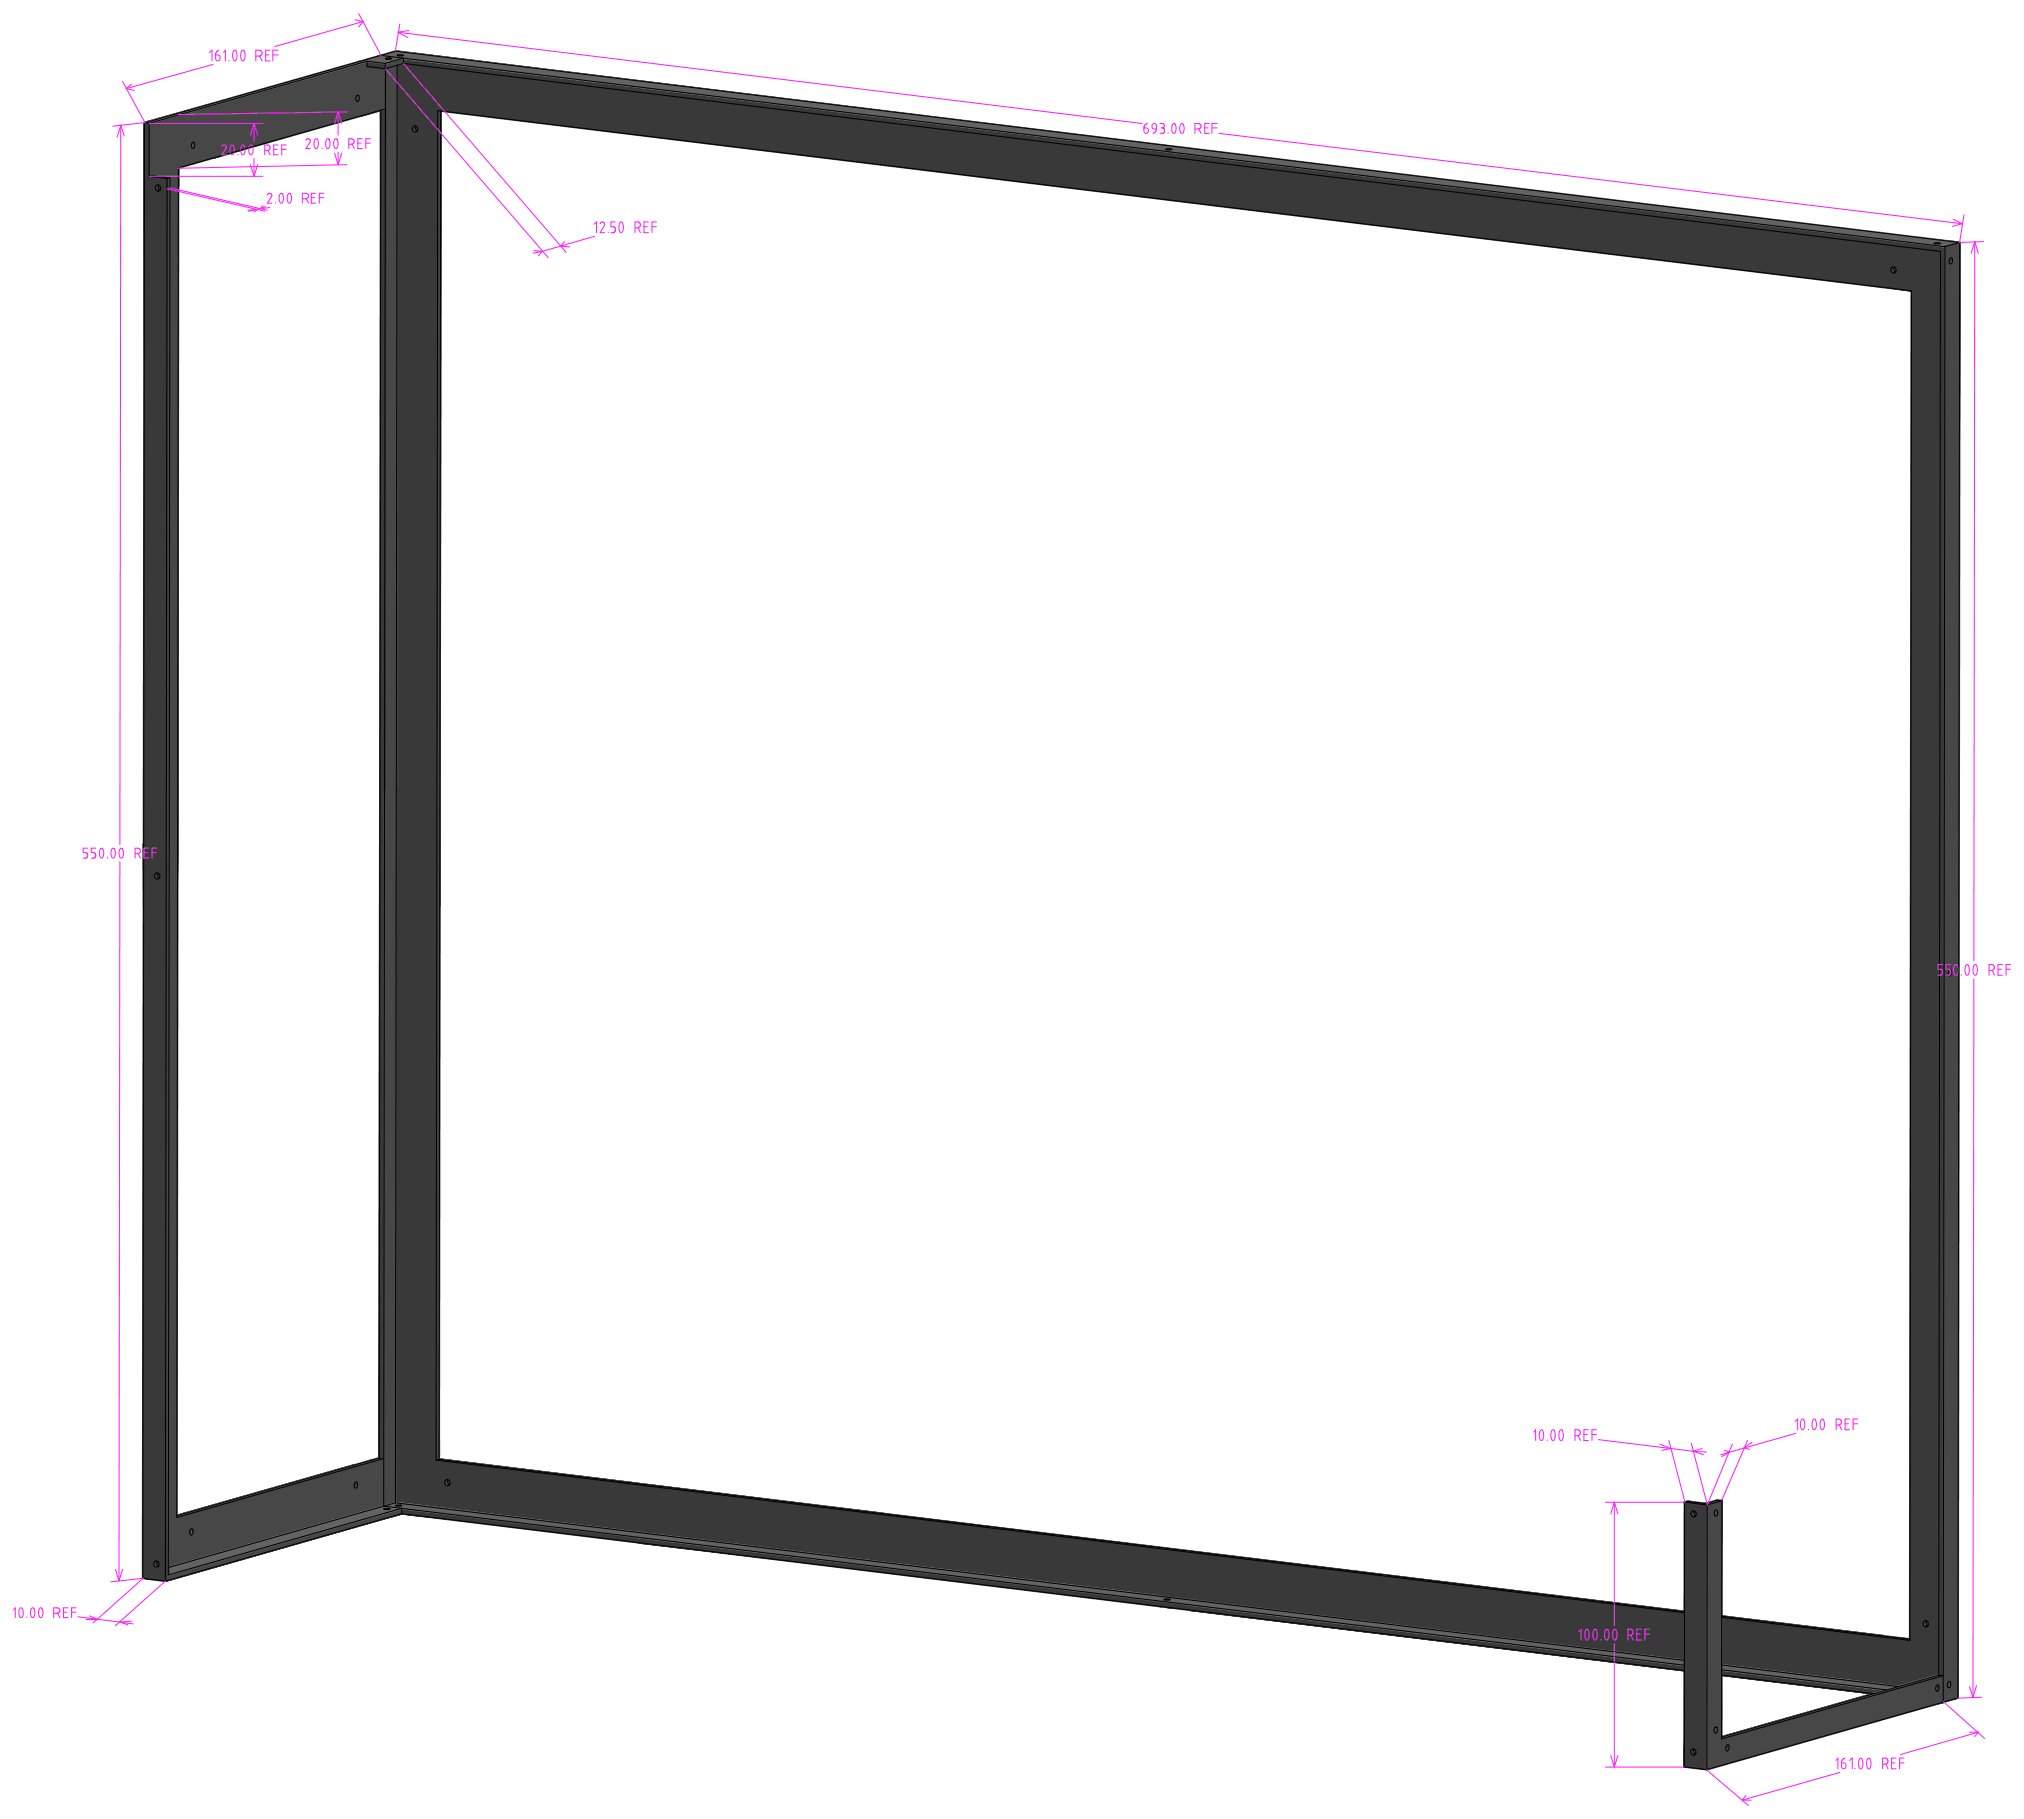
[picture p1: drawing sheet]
<svg xmlns="http://www.w3.org/2000/svg" width="752mm" height="675mm" viewBox="0 0 752 675" stroke-linecap="round" stroke-linejoin="round" font-family="sans-serif">
<g fill="#474747" stroke="#474747" stroke-width=".75">
<path d="M162 541.1v1z"/>
<path d="M162 541.1l1.1-.3v1z"/>
<path d="M162 541.1l1.1 .7-1.1 .3z"/>
<path d="M162.2 336.6l.5-.1-.7 204.6z"/>
<path d="M162.7 336.5l.6-.2-.2 204.5z"/>
<path d="M162.7 336.5l.4 204.3-1.1 .3z"/>
<path d="M162.2 336.6l-.2 204.5z"/>
<path d="M61.6 577.7v.3l-5.8 5.9z"/>
<path d="M61.6 571.8v5.9l-5.8 6.2z"/>
<path d="M56.1 318l5.1-1.4-5.4 267.3z"/>
<path d="M55.8 583.9l5.8-5.3v3.7z"/>
<path d="M55.8 583.9l5.8-5.5v.2z"/>
<path d="M61.6 578v.4l-5.8 5.5z"/>
<path d="M61.2 316.6l.7-.3-.3 255.5z"/>
<path d="M61.2 316.6l.4 255.2-5.8 12.1z"/>
<path d="M132.2 550.1l10.3-8.6-9.9 8.8z"/>
<path d="M132.6 550.3l9.9-8.8-9.7 9.6z"/>
<path d="M71.8 568.6l70.7-9.4-70.9 10.3z"/>
<path d="M65.6 563.4l-4 14.3v-5.9z"/>
<path d="M65.6 563.4l5 4.6-9 9.7z"/>
<path d="M132.6 552.1l9.9 7.1-10.3-6.6z"/>
<path d="M65.6 563.4l66.1-11.1 10.8 6.9z"/>
<path d="M65.6 563.4l76.9-4.2-70.9 8.5z"/>
<path d="M65.6 563.4l65.9-11.9 .2 .8z"/>
<path d="M65.6 563.4l66.6-13.3-.5 .5z"/>
<path d="M61.6 578.6l9.5-8.6-9.5 12.3z"/>
<path d="M71.1 570l71.4-10.8-80.9 23.1z"/>
<path d="M145 292.7l2.2-.7-.3 266z"/>
<path d="M145 292.7l1.9 265.3-4.4 1.2z"/>
<path d="M131.7 552.3l10.8 6.9z"/>
<path d="M61.6 578.4l9-8.6-9 8.8z"/>
<path d="M61.6 578.6l9-8.8 .5 .2z"/>
<path d="M71.6 567.7l70.9-8.5-70.7 9.4z"/>
<path d="M70.4 568.9l-8.8 9.5v-.4z"/>
<path d="M70.4 568.9l.2 .9-9 8.6z"/>
<path d="M65.6 563.4l76.9-21.9-10.3 8.6z"/>
<path d="M142.8 293.3l2.2-.6-2.5 266.5z"/>
<path d="M65.6 563.4l5.5 4.1-.5 .5z"/>
<path d="M61.9 316.3l4-1.1-4.3 256.6z"/>
<path d="M65.9 315.2l-.3 248.2-4 8.4z"/>
<path d="M71.6 569.5l70.9-10.3-71.4 10.8z"/>
<path d="M65.6 563.4l66.1-12.8-.2 .9z"/>
<path d="M142.5 541.5v17.7l-9.9-7.1z"/>
<path d="M65.6 563.4l6 4.3z"/>
<path d="M132.8 551.1l9.7-9.6-9.9 10.6z"/>
<path d="M70.6 568l-9 10v-.3z"/>
<path d="M70.6 568l-.2 .9-8.8 9.1z"/>
<path d="M148.6 562.1l.6-.1z"/>
<path d="M148.6 560.2l.6-.2-.6 2.1z"/>
<path d="M149.2 560v2l-.6 .1z"/>
<path d="M145.4 563l3.2-.9z"/>
<path d="M145.4 561.1l3.2-.9-3.2 2.8z"/>
<path d="M145.4 563l3.2-2.8v1.9z"/>
<path d="M145.4 563.1l3.2-1z"/>
<path d="M62.5 584.7l82.9-21.7-84 24z"/>
<path d="M61.4 585v2z"/>
<path d="M61.4 585l1.1-.3-1.1 2.3z"/>
<path d="M62.5 584.7l82.9-23.6v1.9z"/>
<path d="M61.4 587l84-24z"/>
<path d="M62.2 338l.3 246.7-1.1 .3z"/>
<path d="M61.7 338.1l-.3 246.9z"/>
<path d="M61.7 338.1l.5-.1-.8 247z"/>
<path d="M62.2 338l.6-.2-.3 246.9z"/>
<path d="M162.5 75.6l1.1-.3-.9 261.2z"/>
<path d="M163.6 75.3l-.3 261z"/>
<path d="M163.6 75.3l-.3 261-.6 .2z"/>
<path d="M162.5 75.6l.2 260.9-.5 .1z"/>
<path d="M162.5 69.6l1.1-.2v5.9z"/>
<path d="M163.6 69.4v5.9z"/>
<path d="M162.5 69.6l1.1 5.7-1.1 .3z"/>
<path d="M162.6 41l1.1-.3-.1 28.7z"/>
<path d="M163.7 40.7l-.1 28.7z"/>
<path d="M162.6 41l1 28.4-1.1 .2z"/>
<path d="M727.8 90l-1.6 507.7 .6-504.9z"/>
<path d="M727.8 90l-1 2.3z"/>
<path d="M727.8 90l-.6 507.4-1 .3z"/>
<path d="M726.8 90.3l1-.3-1 1.9z"/>
<path d="M727.8 90l-1 2.8v-.5z"/>
<path d="M726.8 92.8l-.6 504.9z"/>
<path d="M726.2 597.7l-.1 33z"/>
<path d="M726.2 597.7l1-.3v33z"/>
<path d="M726.2 597.7l1 32.7-1.1 .3z"/>
<path d="M143.1 40.4l4.2-1.2-2.3 253.5z"/>
<path d="M147.3 39.2l-.1 252.8z"/>
<path d="M147.3 39.2l-.1 252.8-2.2 .7z"/>
<path d="M143.1 40.4l1.9 252.3-2.2 .6z"/>
<path d="M143.2 22.7l4.3-1.2-.2 17.7z"/>
<path d="M147.5 21.5l-.2 17.7z"/>
<path d="M143.2 22.7l4.1 16.5-4.2 1.2z"/>
<path d="M142.5 40.5l.6-.1z"/>
<path d="M143.2 22.7l-.7 17.5 .1-16.6z"/>
<path d="M143.2 22.7l-.1 17.7-.6-.2z"/>
<path d="M142.6 22.9l.6-.2-.6 .9z"/>
<path d="M142.5 40.3l.6 .1z"/>
<path d="M142.5 40.2l.6 .2z"/>
<path d="M142.5 40.6l.6-.2z"/>
<path d="M147.5 23.6l2.4-2v2z"/>
<path d="M147.5 23.6h2.4l-2.4 .6z"/>
<path d="M147.5 22.3l2.4-.7-2.4 2z"/>
<path d="M723.5 626.5l2.6 4.2-4.4 1.3z"/>
<path d="M724.4 626.2l1.7 4.5-2.2-4z"/>
<path d="M636.8 643.3l4.8 4.4-.5 .5z"/>
<path d="M722.4 91.6l1.9 268.3-.5 .5z"/>
<path d="M634.1 558.7l5.4-1.5-1.7 3.5z"/>
<path d="M721.8 622.1l-1.7 3.6-.5-.2z"/>
<path d="M641.6 650.2l77.3-23.3 .2 .8z"/>
<path d="M641.1 648.2l-.2 .9-6.9 7.9z"/>
<path d="M639.5 557.2l-.1 88.4-1.5-3.5z"/>
<path d="M636.8 643.3l4.8 4.4z"/>
<path d="M726.8 91.9l-1.7 4z"/>
<path d="M726.8 91.9l-1.7 4-.5-.3z"/>
<path d="M636.6 642.5l.2 .8-2.8 13.7z"/>
<path d="M634.1 558.7l2.8 2.3-.2 .9z"/>
<path d="M722.4 91.6l2 532.9-.5-.3z"/>
<path d="M723.8 362.2l.5 .2 1.8 268.3z"/>
<path d="M724.6 625.3l1.5 5.4-1.7-4.5z"/>
<path d="M721.8 622.1l-1.7 5.3z"/>
<path d="M634 657l7.6-6.8 80.1-18.2z"/>
<path d="M726.8 90.3v1.6l-2.2 3.7z"/>
<path d="M636.7 561.9l.2 .9-2.9 94.2z"/>
<path d="M639.4 645.6l2.7 2.3z"/>
<path d="M639.5 557.2l-1.6 84.9-.2-.8z"/>
<path d="M726.8 92.3l-1.5 4.4z"/>
<path d="M726.8 92.3l-1.5 4.4-.2-.8z"/>
<path d="M722.4 91.6l1.1 533.1-1.8 7.3z"/>
<path d="M723.6 361.4l.2 .8 2.3 268.5z"/>
<path d="M641.6 650.2l80.2-28.1-2.2 3.4z"/>
<path d="M721.8 622.1l-1.5 4.4-.2-.8z"/>
<path d="M722.4 91.6l1.5 532.6-.4 .5z"/>
<path d="M634 657l7.1-7.1 .5 .3z"/>
<path d="M636.8 643.3l4.3 4.9-7.1 8.8z"/>
<path d="M724.7 361.9l1.4 268.8-1.8-268.3z"/>
<path d="M723.6 361.4l2.5 269.3-1.7-6.2z"/>
<path d="M639.5 557.2l-1.5 4.3-.2-.8z"/>
<path d="M723.3 625.7l.2 .8-1.8 5.5z"/>
<path d="M722.4 91.6l1.7 6.3z"/>
<path d="M639.5 557.2l-2.9 85.3-2.6 14.5z"/>
<path d="M639.5 557.2l-5.5 99.8 3.8-94.5z"/>
<path d="M640.9 649.1l.2 .8-7.1 7.1z"/>
<path d="M720.1 627.4l1.6 4.6-2.1-4.1z"/>
<path d="M722.4 91.6l1.7 4.5-.2 1z"/>
<path d="M641.6 650.2l78-22.3 2.1 4.1z"/>
<path d="M724.6 98.1l.3 262.9-.2-.8z"/>
<path d="M722.4 91.6l1.4 268.8-.2 1z"/>
<path d="M723.5 626.5l.4 .2 2.2 4z"/>
<path d="M641.6 650.2l78-24.7-.5 .5z"/>
<path d="M723.5 624.7l-1.8 7.3z"/>
<path d="M639.4 645.6l82.4-23.5-79.7 25.8z"/>
<path d="M636.9 562.8l.4 .2-3.3 94z"/>
<path d="M642.3 648.7l79.5-26.6-79.7 27.6z"/>
<path d="M639.5 557.2l-2.2 83.9-.5 .5z"/>
<path d="M637.8 562.5l-3.8 94.5 3.3-94z"/>
<path d="M722.4 91.6l2.2 4-.5 .5z"/>
<path d="M639.5 557.2l-1.7 5.3z"/>
<path d="M639.5 557.2l-2.9 85.3z"/>
<path d="M724.6 98.1l1.5 532.6-1.2-269.7z"/>
<path d="M634.1 558.7l3.2 1.8-.4 .5z"/>
<path d="M722.4 91.6l1.7 6.3 .2 262z"/>
<path d="M724.4 624.5l1.7 6.2z"/>
<path d="M725.1 97.6l1 533.1-1.5-532.6z"/>
<path d="M724.6 98.1l.1 262.1-.4-.3z"/>
<path d="M637.7 643l1.7 2.6-2.2-2.1z"/>
<path d="M636.8 643.3l2.6 2.3z"/>
<path d="M726.8 92.8l-.7 537.9-.8-534z"/>
<path d="M722.4 91.6l2 532.9z"/>
<path d="M641.6 650.2l77.5-24.2-.2 .9z"/>
<path d="M724.9 361l1.2 269.7-1.4-268.8z"/>
<path d="M637.9 642.1l1.5 3.5-1.7-2.6z"/>
<path d="M641.6 650.2l77.5-22.5 .5 .2z"/>
<path d="M721.8 622.1l-.1 9.9-1.6-4.6z"/>
<path d="M722.4 91.6l4.4-1.3-2.2 5.3z"/>
<path d="M642.1 649.7l79.7-27.6-80.2 28.1z"/>
<path d="M634.1 558.7l3.7 2z"/>
<path d="M642.1 647.9l79.7-25.8-79.5 26.6z"/>
<path d="M724.1 97.9l.5 .2-.3 261.8z"/>
<path d="M634.1 558.7l2.6 3.2-2.7 95.1z"/>
<path d="M725.3 96.7l.8 534-1-533.1z"/>
<path d="M639.5 557.2l-1.8 84.1-.4-.2z"/>
<path d="M62.3 328.4l.5 9.4-.6 .2z"/>
<path d="M61.7 328.5l.5 9.5-.5 .1z"/>
<path d="M61.7 328.5l.6-.1-.1 9.6z"/>
<path d="M62.3 328.4l.5-.2v9.6z"/>
<path d="M62.3 325.9l.5 2.3-.5 .2z"/>
<path d="M61.7 326.1l.6 2.3-.6 .1z"/>
<path d="M61.7 326.1l.6-.2v2.5z"/>
<path d="M62.3 325.9l.5-.2v2.5z"/>
<path d="M66.2 62.3v4.4z"/>
<path d="M56.4 65.1l9.8 1.6-9.8 2.8z"/>
<path d="M56.4 65.1l9.8-2.8v4.4z"/>
<path d="M63.1 66v1z"/>
<path d="M62.1 66.3l1 .7-1.1 .3z"/>
<path d="M62.1 66.3l1-.3v1z"/>
<path d="M66.2 66.7l-.1 2.5z"/>
<path d="M56.4 69.5l9.7-.3-9.7 2.7z"/>
<path d="M56.4 69.5l9.8-2.8-.1 2.5z"/>
<path d="M66.2 66.7v2.4z"/>
<path d="M63.1 67v2.5z"/>
<path d="M62 67.3l1.1 2.2-1.1 .3z"/>
<path d="M62 67.3l1.1-.3v2.5z"/>
<path d="M66.1 69.2l-.2 246-4.7 1.4z"/>
<path d="M56.4 71.9l4.8 244.7-5.1 1.4z"/>
<path d="M56.4 71.9l9.7-2.7-4.9 247.4z"/>
<path d="M66.1 69.2l-.2 246z"/>
<path d="M63.1 69.5l-.3 256.2-.5 .2z"/>
<path d="M62 69.8l.3 256.1-.6 .2z"/>
<path d="M62 69.8l1.1-.3-.8 256.4z"/>
<path d="M63.1 69.5l-.3 256.2z"/>
<path d="M132.3 37.5l.5 .2-.4 .1z"/>
<path d="M133.5 42.4l9-1.9z"/>
<path d="M142.6 23.6l-.1 16.6-9.2-3z"/>
<path d="M142.6 22.9v.7l-9.3 13.6z"/>
<path d="M136.3 24.7l6.3-1.8-9.3 14.3z"/>
<path d="M136.3 24.7l-2.8 11.6-.2-.8z"/>
<path d="M133.2 41l9.3-.7v.2z"/>
<path d="M132.4 37.8l10.1 2.5-9.3 .7z"/>
<path d="M132.4 37.8l10.1 2.5z"/>
<path d="M131.9 35.8h.4l-.2 .9z"/>
<path d="M133.4 42.1l9.1-1.6z"/>
<path d="M133.2 41l9.3-.5-9.1 1.6z"/>
<path d="M132.8 37.7l9.7 2.6z"/>
<path d="M133.3 37.2l9.2 3-9.7-2.5z"/>
<path d="M129.6 26.6l6.7-1.9-4.5 10.7z"/>
<path d="M136.3 24.7l-3.5 10.6-1 .1z"/>
<path d="M133.7 43.1l8.8-2.5z"/>
<path d="M133.5 42.4l9-1.8-8.8 2.5z"/>
<path d="M136.3 24.7l-3 12.5z"/>
<path d="M133.5 42.2l9-1.7z"/>
<path d="M136.3 24.7l-3 10.8-.5-.2z"/>
<path d="M131.8 35.4l1-.1-.9 .5z"/>
<path d="M131.9 35.8l.9-.5z"/>
<path d="M66.2 44.7l66.1-7.2 .1 .3z"/>
<path d="M58 47l13.7 5.7z"/>
<path d="M58 47l13.7 5.7-.5 .5z"/>
<path d="M66.4 44.6l65.7-7.9z"/>
<path d="M66.4 44.6l65.7-7.9 .2 .8z"/>
<path d="M71.7 55.1l61.8-12.7z"/>
<path d="M72.2 54.6l61.3-12.2-61.8 12.7z"/>
<path d="M55.6 47.7l2.4-.7 11.8 7.3z"/>
<path d="M58 47l13.2 6.2-1.4 1.1z"/>
<path d="M64.1 45.3l68.3-7.5 .8 3.2z"/>
<path d="M64.1 45.3l2.1-.6 66.2-6.9z"/>
<path d="M67.2 44.4l64.7-8.6z"/>
<path d="M67.2 44.4l64.7-8.6 .2 .9z"/>
<path d="M71.7 52.7l61.5-11.7 .2 1.1z"/>
<path d="M58.1 47l75.1-6-61.5 11.7z"/>
<path d="M58.1 47l6-1.7 69.1-4.3z"/>
<path d="M68.5 44l61.1-17.4 2.2 8.8z"/>
<path d="M69.8 54.3l1.4-1.1-.8 1.3z"/>
<path d="M71.2 53.2l-.2 .9-.6 .4z"/>
<path d="M79.3 58.6l54.2-16.2 .2 .7z"/>
<path d="M71.7 55.1l61.8-12.7-54.2 16.2z"/>
<path d="M72.4 53.7l61.1-11.5z"/>
<path d="M72.2 52.9l61.2-10.8-61 11.6z"/>
<path d="M72.2 52.9l61.2-10.8z"/>
<path d="M71.7 52.7l61.7-10.6-61.2 10.8z"/>
<path d="M72.2 54.6l61.3-12.2z"/>
<path d="M72.4 53.7l61.1-11.5-61.3 12.4z"/>
<path d="M70.4 54.5l.6-.4z"/>
<path d="M68.1 44.1l63.7-8.7z"/>
<path d="M68.1 44.1l63.7-8.7 .1 .4z"/>
<path d="M70.4 54.6l.6-.5 .2 .8z"/>
<path d="M66.2 44.7l66.1-7.2z"/>
<path d="M56.4 65.1l14.8-10.2 .5 .2z"/>
<path d="M55.4 47.8l14.4 6.5z"/>
<path d="M55.4 47.8l14.4 6.5-14.5 11.2z"/>
<path d="M56.4 65.1l15.3-10-5.5 7.2z"/>
<path d="M55.3 65.5l14.5-11.2 .6 .2z"/>
<path d="M71.7 55.1l7.6 3.5-13.1 3.7z"/>
<path d="M56.4 65.1l14-10.5z"/>
<path d="M55.3 65.5l15.1-11-14 10.6z"/>
<path d="M56.4 65.1l14-10.5 .8 .3z"/>
<path d="M55.4 45.8l11-1.2z"/>
<path d="M55.4 45.8l2.7 1.2z"/>
<path d="M55.4 45.8l11.8-1.4z"/>
<path d="M55.4 45.8l80.9-23.1v2z"/>
<path d="M55.4 45.8l2.6 1.2-2.6 .8z"/>
<path d="M55.4 45.8l10.8-1.1-2.1 .6z"/>
<path d="M55.4 45.8l12.7-1.7z"/>
<path d="M55.4 45.8l8.7-.5-6 1.7z"/>
<path d="M55.4 45.8l80.9-21.1-67.8 19.3z"/>
<path d="M55.4 45.8l13.1-1.8z"/>
<path d="M146.1 23.5l1.4-1.2v1.3z"/>
<path d="M146.1 24.6l1.4-1v.6z"/>
<path d="M146.1 23.5l1.4 .1-1.4 1z"/>
<path d="M146.1 22.7l1.4-.4-1.4 1.2z"/>
<path d="M143 23.5l3.1-.8v.8z"/>
<path d="M143 25.5l3.1-2v1.1z"/>
<path d="M143 23.5h3.1l-3.1 2z"/>
</g>
<g fill="#636363" stroke="#636363" stroke-width=".75">
<path d="M163.1 541.8h.3z"/>
<path d="M162 542.1l1.4-.3z"/>
<path d="M163.4 541.8l72.3 8.9z"/>
<path d="M162.3 542.2l73.3 8.5-1 .3z"/>
<path d="M162.3 542.2l1.1-.4 72.2 8.9z"/>
<path d="M55.8 583.9h4.2l-.5 .5z"/>
<path d="M55.8 583.9l5.8-1.6z"/>
<path d="M55.8 583.9l5.7-1.6z"/>
<path d="M55.8 583.9l5.6-1.4-1.1 1.1z"/>
<path d="M55.8 583.9l5.7-1.5z"/>
<path d="M55.8 583.9l4.3-.2z"/>
<path d="M55.8 583.9l4.5-.3z"/>
<path d="M139.7 542.3l1.2-1 1.6 .2z"/>
<path d="M139.7 542.3l2.8-.8z"/>
<path d="M138.1 542.1l2.8-.8-1.2 1z"/>
<path d="M132.9 544.2l5.2-2.1 1.6 .2z"/>
<path d="M133.1 544.2l6.6-1.9z"/>
<path d="M132.9 544.2l6.8-1.9z"/>
<path d="M131.4 544l6.7-1.9-5.2 2.1z"/>
<path d="M68.6 561.9l62.8-17.9 1.5 .2z"/>
<path d="M70.2 562.1l62.9-17.9z"/>
<path d="M68.6 561.9l64.3-17.7-62.7 17.9z"/>
<path d="M68.5 561.9l62.9-17.9z"/>
<path d="M67.2 562.3l1.4-.4z"/>
<path d="M68.6 561.9l1.6 .2-1.4 .4z"/>
<path d="M67.2 562.3l1.4-.4 .2 .6z"/>
<path d="M67.2 562.3l1.3-.4z"/>
<path d="M64 563.2l3.2-.9z"/>
<path d="M65.6 563.4l1.6-1.1 1.6 .2z"/>
<path d="M64 563.2l3.2-.9-1.6 1.1z"/>
<path d="M142.5 559.2l2.4 1z"/>
<path d="M143.9 560.5l5.3-.5z"/>
<path d="M149.1 559.1l89.9 10.9z"/>
<path d="M149.1 559.1l.2-.2 89.7 11.1z"/>
<path d="M60.3 583.6l88.9-23.6z"/>
<path d="M146.9 558l1.8 .8h-.9z"/>
<path d="M142.5 559.2l4.4-1.2 .1 .9z"/>
<path d="M60.7 583.9h.9l.9 .8z"/>
<path d="M142.5 559.2l95.4 11.1-1.4 .4z"/>
<path d="M142.5 559.2h5.8l89.6 11.1z"/>
<path d="M61.6 582.3l80.9-23.1z"/>
<path d="M61.5 582.3l81-23.1 .1 .9z"/>
<path d="M149.1 559.1l89.3 11z"/>
<path d="M142.5 559.2l.9 .8-.8 .1z"/>
<path d="M62 583.5l87.2-23.5-86.6 23.7z"/>
<path d="M149.1 559.1l89.6 11z"/>
<path d="M61.5 582.4l81.1-22.3z"/>
<path d="M60.3 583.6l1.1-1.1 87.8-22.5z"/>
<path d="M61.5 582.4l81.5-22z"/>
<path d="M61.5 582.4l81.5-22 .9 .1z"/>
<path d="M61.6 583.9l.8-.1 .1 .9z"/>
<path d="M60 583.9h.7z"/>
<path d="M61.1 583.5l88.1-23.5-87.2 23.5z"/>
<path d="M61.5 582.4l82.4-21.9z"/>
<path d="M61.4 582.5l82.5-22 5.3-.5z"/>
<path d="M142.5 559.2l6.7 .8-4.3 .2z"/>
<path d="M146.9 558l93.9 11.4z"/>
<path d="M144.7 560.4l4.5-.4z"/>
<path d="M146.9 558l93.4 11.6z"/>
<path d="M149.3 558.9l90.8 10.7-1.1 .4z"/>
<path d="M146.9 558l93.2 11.6-90.8-10.7z"/>
<path d="M148.3 559.2l90 11z"/>
<path d="M148.3 559.2l.8-.1 89.2 11.1z"/>
<path d="M149.1 559.1l89.4 11z"/>
<path d="M142.5 559.2h5.8z"/>
<path d="M146.9 558l93.6 11.5z"/>
<path d="M62.4 583.8l.2-.1-.1 1z"/>
<path d="M142.5 559.2l4.5-.3z"/>
<path d="M61.5 582.4l81-22.1z"/>
<path d="M61.5 582.4l81-22.1 .5 .1z"/>
<path d="M59.5 584.4l.5-.5h.7z"/>
<path d="M59.5 584.4l1.2-.5 1.8 .8z"/>
<path d="M146.9 558l93.5 11.6z"/>
<path d="M146.9 558l93.7 11.5z"/>
<path d="M62.6 583.7l86.6-23.7-86.7 24.7z"/>
<path d="M142.5 559.2l1.9 .8h-1z"/>
<path d="M146.9 558l.9 .8-.8 .1z"/>
<path d="M142.5 559.2h4.9z"/>
<path d="M146.9 558l2.4 .9z"/>
<path d="M235.6 550.7l92.3 11.3z"/>
<path d="M234.6 551l93 11.1-.7 .2z"/>
<path d="M234.6 551l1-.3 92 11.4z"/>
<path d="M327.6 562.1l2.4 .1z"/>
<path d="M326.9 562.3h2.8l-.7 .2z"/>
<path d="M326.9 562.3l.7-.2 2.1 .2z"/>
<path d="M329.7 562.3l369.9 45.1-1 .3z"/>
<path d="M329 562.5l369.6 45.2z"/>
<path d="M329 562.5l.7-.2 368.9 45.4z"/>
<path d="M329.7 562.3l369.9 45.1z"/>
<path d="M146.9 19l563.1 69.3-562-68.7z"/>
<path d="M146.9 19l.6 .5h-.3z"/>
<path d="M145.8 19.3l1.1-.3 .3 .5z"/>
<path d="M146.9 19l1.1 .6z"/>
<path d="M146.9 19l564.2 69-1.1 .3z"/>
<path d="M148 19.6l562 68.7z"/>
<path d="M710 88.3l16.8 2z"/>
<path d="M710 88.3l1.1-.3 16.7 2z"/>
<path d="M710 88.3l17.8 1.7-1 .3z"/>
<path d="M698.6 607.7l11.9 1-1.1 .3z"/>
<path d="M698.5 607.7l10.9 1.3z"/>
<path d="M698.6 607.7l1-.3 10.9 1.3z"/>
<path d="M705.1 627.1l13.5 1.4z"/>
<path d="M711 628.7l5.4 .6z"/>
<path d="M713.4 629l.5 .5-.5-.2z"/>
<path d="M705.2 627.1l12.7 1.5z"/>
<path d="M711.2 628.7l5.2 .7z"/>
<path d="M711.1 628.7l5.3 .7z"/>
<path d="M711.1 628.7l5.3 .6z"/>
<path d="M717.7 628.8l.8 .3z"/>
<path d="M705.2 627.1l12.7 1.5-11.4-1.2z"/>
<path d="M706.5 627.4l11.4 1.2-.2 .2z"/>
<path d="M720 628.9l1.9-.2z"/>
<path d="M699.3 625.5l24.2 2.9-19.7-1.7z"/>
<path d="M703.8 626.7l19.7 1.7z"/>
<path d="M703.8 626.7l18.9 1.9-4.1-.1z"/>
<path d="M718.2 629h1z"/>
<path d="M719.6 628.6h3.1z"/>
<path d="M718.6 628.5l4.1 .1z"/>
<path d="M713.9 629.5l.8 .1z"/>
<path d="M713.4 629l1.3 .6-.8-.1z"/>
<path d="M706.5 627.4l11.2 1.4-6.7-.1z"/>
<path d="M711 628.7l6.7 .1 .7 .3z"/>
<path d="M711 628.7l7.4 .4-2 .2z"/>
<path d="M705.1 627.1l12.8 1.5z"/>
<path d="M712.8 629.2l.6-.2v.3z"/>
<path d="M713.4 629l3 .4-1.7 .2z"/>
<path d="M720.1 628.7l2.5-.1z"/>
<path d="M719.6 628.6h3z"/>
<path d="M703.8 626.7l14.8 1.8-13.5-1.4z"/>
<path d="M720 628.9l4.4-.3-4.3 1.2z"/>
<path d="M716.4 629.3l3.7 .5z"/>
<path d="M716.2 630.1l3.9-.3-2.4 .7z"/>
<path d="M716.4 629.4l3.7 .4z"/>
<path d="M718.4 629.1l1.7 .7z"/>
<path d="M715.8 630l4.3-.2z"/>
<path d="M720 628.9l4.4-.3z"/>
<path d="M722.7 628.6h1.7z"/>
<path d="M718.5 629.1l.7-.1 .9 .8z"/>
<path d="M722.6 628.6h1.8z"/>
<path d="M714.4 629.6l.8 .2z"/>
<path d="M719.2 629l.8-.1 .1 .9z"/>
<path d="M716.4 629.3l2-.2 1.7 .7z"/>
<path d="M714.7 629.6l1.7-.2 3.7 .4z"/>
<path d="M714.7 629.6l5.4 .2h-4.9z"/>
<path d="M715.2 629.8h4.9z"/>
<path d="M721.9 628.7l2.5-.1z"/>
<path d="M433.1 593.4l270.7 33.3 1.3 .4z"/>
<path d="M437.9 594.7l273.1 34z"/>
<path d="M437.4 594.6l273.6 34.1z"/>
<path d="M644.7 651l68.8-21.1z"/>
<path d="M644.7 651.1l68.8-21.2z"/>
<path d="M644.9 651.1l70.7-21z"/>
<path d="M645.1 651.2l71.1-21.1z"/>
<path d="M645.1 651.2l71.1-21.1 1.5 .4z"/>
<path d="M713.4 629.3l.9 .5z"/>
<path d="M713.4 629.3l.9 .5-.8 .1z"/>
<path d="M642.6 650.5l70.9-20.6-70.4 20.7z"/>
<path d="M434.7 593.8l270.5 33.3z"/>
<path d="M434.2 593.7l271 33.4z"/>
<path d="M441.9 595.8l269.3 32.9z"/>
<path d="M439.7 595.2l271.4 33.5-269.2-32.9z"/>
<path d="M439 595l272.1 33.7z"/>
<path d="M436 594.2l269.2 32.9z"/>
<path d="M434.7 593.8l270.5 33.3-269.2-32.9z"/>
<path d="M642.1 650.3l71.4-20.4-70.9 20.6z"/>
<path d="M715.6 630.1h.6z"/>
<path d="M644.7 651.1l68.6-21z"/>
<path d="M644.8 651.1l68.5-21 .6 .1z"/>
<path d="M436 594.2l269.2 32.9 1.3 .3z"/>
<path d="M430.1 592.6l269.2 32.9-266.9-32.3z"/>
<path d="M432.4 593.2l266.9 32.3 4.5 1.2z"/>
<path d="M644.8 651.1l69.1-20.9z"/>
<path d="M644.9 651.1l69-20.9h.9z"/>
<path d="M644.9 651.1l69.9-20.9z"/>
<path d="M713.9 629.5l1.3 .3h-.9z"/>
<path d="M436 594.2l275 34.5-273.6-34.1z"/>
<path d="M439.7 595.2l271.4 33.5z"/>
<path d="M643.1 650.6l70.4-20.7z"/>
<path d="M436 594.2l270.5 33.2z"/>
<path d="M436 594.2l270.5 33.2 4.5 1.3z"/>
<path d="M433.1 593.4l272 33.7z"/>
<path d="M640.2 649.8l72.6-20.6z"/>
<path d="M640.5 649.9l72.3-20.7 .6 .1z"/>
<path d="M640.5 649.9l72.9-20.6 .1 .6z"/>
<path d="M640.5 649.9l73-20-71.4 20.4z"/>
<path d="M643.3 650.7l70.2-20.8-68.8 21.1z"/>
<path d="M432.4 593.2l271.4 33.5z"/>
<path d="M631 653.5l2.4 1z"/>
<path d="M238.7 570.1l193.7 23.7z"/>
<path d="M432.8 594.1l5.1 .6z"/>
<path d="M432.8 594.1l4.6 .5z"/>
<path d="M633.4 654.5l11.3-3.4z"/>
<path d="M633.4 654.5l11.7-3.3z"/>
<path d="M633.4 653.4l9.2-2.9 .5 .1z"/>
<path d="M632.9 653.3l9.7-2.8-9.2 2.9z"/>
<path d="M631.5 653.7h1l.9 .8z"/>
<path d="M236.5 570.7l203.2 24.5 2.2 .6z"/>
<path d="M236.5 570.7l1.4-.4 201.8 24.9z"/>
<path d="M238.3 570.2l194.5 23.9z"/>
<path d="M238.3 570.2l199.6 24.5z"/>
<path d="M238.3 570.2l200.7 24.8z"/>
<path d="M238.5 570.1l193.9 23.7z"/>
<path d="M238.5 570.1l193.9 23.7-.2 .1z"/>
<path d="M434.5 594l.2-.2 1.3 .4z"/>
<path d="M632.9 653.3l9.2-3 .5 .2z"/>
<path d="M631.9 653.3l10.2-3-9.2 3z"/>
<path d="M633.4 654.5l11.4-3.4z"/>
<path d="M434.5 594l1.5 .2z"/>
<path d="M626.7 653.7l5.2-.4z"/>
<path d="M240.6 569.5l189.5 23.1z"/>
<path d="M240.6 569.5l189.5 23.1 2.3 .6z"/>
<path d="M626.7 653.7l4.3-.2 2.4 1z"/>
<path d="M633.4 654.5l11.5-3.4z"/>
<path d="M433.7 594.1l2.3 .1 1.4 .4z"/>
<path d="M433.7 594.1l2.3 .1z"/>
<path d="M240.1 569.6l193.1 24.1z"/>
<path d="M240.1 569.6l193.1 24.1-.8 .1z"/>
<path d="M239 570l1.1-.4 192.3 24.2z"/>
<path d="M237.9 570.3l201.8 24.9z"/>
<path d="M237.9 570.3l201.1 24.7z"/>
<path d="M626.7 653.7l4.5-.3z"/>
<path d="M633.3 653.6l10-2.9z"/>
<path d="M633.4 653.4l9.7-2.8-9.8 3z"/>
<path d="M238.4 570.1l193.8 23.8z"/>
<path d="M238.4 570.1l194.4 24z"/>
<path d="M240.4 569.6l192.7 23.8z"/>
<path d="M240.4 569.6l193.8 24.1z"/>
<path d="M626.7 653.7l13.8-3.8z"/>
<path d="M631.9 653.3l8.6-3.4 1.6 .4z"/>
<path d="M626.7 653.7l13.8-3.8-8.6 3.4z"/>
<path d="M632.5 653.7l.8-.1 .1 .9z"/>
<path d="M633.4 654.5l9.9-3.8 1.4 .3z"/>
<path d="M633.3 653.6l10-2.9-9.9 3.8z"/>
<path d="M240.3 569.6l193.9 24.1z"/>
<path d="M240.5 569.5l191.9 23.7z"/>
<path d="M240.5 569.5l192.6 23.9z"/>
<path d="M625.7 557.7l1.1-.3 5.6 1.1z"/>
<path d="M626.8 557.4l6.7 .8-1.1 .3z"/>
<path d="M141.5 20.6l577.8 69.5-.8 .1z"/>
<path d="M143.2 20.8l1.8 .8-1.3-.3z"/>
<path d="M141.5 20.6l7.4 .2z"/>
<path d="M142.6 20.9l.6-.1z"/>
<path d="M141.3 20.6l1.3 .3z"/>
<path d="M141.5 20.6l1.7 .2-.6 .1z"/>
<path d="M433.4 55.7l291.7 34.4z"/>
<path d="M141.5 20.6l577.8 69.5z"/>
<path d="M149.7 20.7l575.4 69.4z"/>
<path d="M149.7 20.7l.2-.2 575.2 69.6z"/>
<path d="M149.7 20.7l284.2 34.5-.8 .1z"/>
<path d="M142.6 20.9l.6-.1-.1 .3z"/>
<path d="M147.2 19.5l1.2 .8z"/>
<path d="M147.2 19.5l1.2 .8-.8 .1z"/>
<path d="M141.5 20.6l291.6 34.7-.2 .2z"/>
<path d="M718.3 90.4l2.9 .8z"/>
<path d="M146 21.9l3.9-.3z"/>
<path d="M720.8 90.3h3.8z"/>
<path d="M720.2 90.2l4.4 .1z"/>
<path d="M146.1 21.9l3.8-.3-2.4 .7z"/>
<path d="M435.2 55.6l289.9 34.5z"/>
<path d="M435.2 55.6l.1-.2 289.8 34.7z"/>
<path d="M434.8 55.3l290.3 34.8z"/>
<path d="M718.9 90.5l2.5 .7z"/>
<path d="M718.9 90.5l.9 .1 1.6 .6z"/>
<path d="M145.8 19.3l1.4 .2 .4 .9z"/>
<path d="M719.8 90.6l4.4-.2z"/>
<path d="M148.9 20.8l.8-.1 283.4 34.6z"/>
<path d="M143.2 20.8v.3z"/>
<path d="M143.2 20.8l6.7 .8-4.4 .2z"/>
<path d="M141.5 20.6l291.9 35.1z"/>
<path d="M141.5 20.6l7.4 .2 284.2 34.5z"/>
<path d="M719.3 90.1l5.3 .2z"/>
<path d="M719.3 90.1h5.8z"/>
<path d="M433.4 55.7l291.7 34.4h-5.8z"/>
<path d="M145.5 21.8l4.4-.2z"/>
<path d="M147.5 19.5l1.9 .9z"/>
<path d="M147.5 19.5l1.9 .9-1-.1z"/>
<path d="M143.2 20.8l.5 .5-.5-.2z"/>
<path d="M141.5 20.6l579.7 70.6-.5 .2z"/>
<path d="M141.5 20.6l576.8 69.8 2.9 .8z"/>
<path d="M141.5 20.6l6.1-.2z"/>
<path d="M149.7 20.7l285.1 34.6z"/>
<path d="M143.2 20.8l2.3 1z"/>
<path d="M435.3 55.4l289.8 34.7z"/>
<path d="M141.5 20.6l577 69.6-.2 .2z"/>
<path d="M141.5 20.6l6.5 .2z"/>
<path d="M149.9 20.5l575.2 69.6z"/>
<path d="M149.4 20.4l575.7 69.7z"/>
<path d="M148 19.6l577.1 70.5-575.7-69.7z"/>
<path d="M434.4 55.7l290.7 34.4z"/>
<path d="M434.4 55.7l.8-.1 289.9 34.5z"/>
<path d="M719.8 90.6l4.2-.2-2.6 .8z"/>
<path d="M141.5 20.6l4.3-1.3 1.8 1.1z"/>
<path d="M720.6 90.5l3.8-.2z"/>
<path d="M638.4 645.2l81.7-23.3 1.7 .2z"/>
<path d="M638.4 645.2l83.4-23.1-81.8 23.3z"/>
<path d="M638.3 645.2l81.8-23.3z"/>
<path d="M636.2 557.8l3.3-.6z"/>
<path d="M635.5 557.7l2.4-.7-1.7 .8z"/>
<path d="M636.2 557.8l1.7-.8 1.6 .2z"/>
<path d="M636.4 557.8l3.1-.6-2.4 .7z"/>
<path d="M632.4 558.5l3.8-.7z"/>
<path d="M633.5 558.2l2-.5 .7 .1z"/>
<path d="M634.1 558.7l2.3-.9 .7 .1z"/>
<path d="M632.4 558.5l4-.7-2.3 .9z"/>
<path d="M632.4 558.5l4-.7z"/>
<path d="M724.2 90.4l2.6-.1z"/>
<path d="M725.1 90.1l1.7 .2z"/>
<path d="M721.2 91.2l1.2 .4z"/>
<path d="M724.4 90.3h2.4z"/>
<path d="M724 90.4l2.8-.1z"/>
<path d="M724.6 90.3h2.2z"/>
<path d="M720.7 91.4l.5-.2 1.2 .4z"/>
<path d="M721.4 91.2l2.6-.8 2.8-.1z"/>
<path d="M721.4 91.2l5.4-.9-4.4 1.3z"/>
<path d="M637.7 645.4l.7-.2z"/>
<path d="M638.4 645.2l1.6 .2-.6 .2z"/>
<path d="M637.7 645.4l.7-.2 1 .4z"/>
<path d="M55.3 65.5l1.1-.4 6.7 .9z"/>
<path d="M55.3 65.5l7.8 .5-1 .3z"/>
<path d="M143.2 21.1l.9 .5-.8 .1z"/>
<path d="M143.7 21.3l.9 .2-.5 .1z"/>
<path d="M137.4 22.4l5.2-1.5z"/>
<path d="M137.1 22.5l5.5-1.6z"/>
<path d="M133 23l8.3-2.4-4.2 1.9z"/>
<path d="M137.1 22.5l4.2-1.9 1.3 .3z"/>
<path d="M142.6 20.9l.5 .2v.6z"/>
<path d="M137.4 22.4l5.2-1.5 .5 .8z"/>
<path d="M143.1 21.1l.2 .6z"/>
<path d="M143.1 21.1v.6z"/>
<path d="M143.2 21.1l.9 .5z"/>
<path d="M144.1 21.6h.9z"/>
<path d="M143.6 22h1l-1.6 1.5z"/>
<path d="M136.3 22.7l6.8-.8-.1 1.6z"/>
<path d="M136.3 22.7l1.1-.3z"/>
<path d="M53.7 45.6l83.4-23.1z"/>
<path d="M53.7 45.6l79.3-22.6 4.1-.5z"/>
<path d="M137.4 22.4l5.7-.7z"/>
<path d="M136.3 22.7l6.8-.8z"/>
<path d="M143.1 21.9l.5 .1-.6 1.5z"/>
<path d="M144.6 22l1.5-.1z"/>
<path d="M144.6 22l1.4-.1z"/>
<path d="M143 23.5l3.1-1.6 1.4 .4z"/>
<path d="M143 23.5l1.6-1.5 1.5-.1z"/>
<path d="M53.7 45.6l82.6-22.9-80.9 23.1z"/>
<path d="M145.4 21.9h.6z"/>
</g>
<g fill="#444" stroke="#444" stroke-width=".75">
<path d="M166.2 550l.3 1-1.1 .3z"/>
<path d="M165.1 550.4l1.1-.4-.8 1.3z"/>
<path d="M165.4 549.5l1.1-.3-1.4 1.2z"/>
<path d="M165.1 550.4l1.4-1.2-.3 .8z"/>
<path d="M57.3 579.7l1.1-.3-1.4 1.2z"/>
<path d="M57 580.6l1.4-1.2-.3 .9z"/>
<path d="M58.1 580.3l.3 .9-1.1 .3z"/>
<path d="M57 580.6l1.1-.3-.8 1.2z"/>
<path d="M58.4 324.8l.3 .9-1.1 .3z"/>
<path d="M57.3 325.1l1.1-.3-.8 1.2z"/>
<path d="M153.1 47.7l1.1-.3-.8 1.2z"/>
<path d="M154.2 47.4l.3 .9-1.1 .3z"/>
<path d="M153.4 46.9l1.1-.3-1.4 1.1z"/>
<path d="M153.1 47.7l1.4-1.1-.3 .8z"/>
<path d="M702.2 100.1l1.1-.3-.8 1.2z"/>
<path d="M703.3 99.8l.3 .9-1.1 .3z"/>
<path d="M702.5 99.3l1.1-.3-1.4 1.1z"/>
<path d="M702.2 100.1l1.4-1.1-.3 .8z"/>
<path d="M714.2 602.7l1.1-.3-.8 1.2z"/>
<path d="M715.3 602.4l.3 .9-1.1 .3z"/>
<path d="M714.5 601.9l1.1-.3-1.4 1.1z"/>
<path d="M714.2 602.7l1.4-1.1-.3 .8z"/>
<path d="M628.2 649.5l1.1-.3-1.4 1.2z"/>
<path d="M627.9 650.4l1.4-1.2-.3 .8z"/>
<path d="M629 650l.3 1-1.1 .3z"/>
<path d="M627.9 650.4l1.1-.4-.8 1.3z"/>
<path d="M628.3 561.1l1.1-.3-1.4 1.1z"/>
<path d="M628 561.9l1.4-1.1-.3 .8z"/>
<path d="M628 561.9l1.1-.3-.8 1.2z"/>
<path d="M629.1 561.6l.3 .9-1.1 .3z"/>
<path d="M57.6 324.3l1.1-.3-1.4 1.1z"/>
<path d="M57.3 325.1l1.4-1.1-.3 .8z"/>
<path d="M58 68.8l1-.3-1.4 1.2z"/>
<path d="M57.6 69.7l1.4-1.2-.3 .9z"/>
<path d="M57.6 69.7l1.1-.3-.7 1.2z"/>
<path d="M58.7 69.4l.3 .9-1 .3z"/>
</g>
<g fill="#545454" stroke="#545454" stroke-width=".75">
<path d="M166.5 551l.8 .4-1.1 .3z"/>
<path d="M165.4 551.3l1.1-.3-.3 .7z"/>
<path d="M57.3 581.5l1.1-.3-.3 .7z"/>
<path d="M58.4 581.2l.8 .4-1.1 .3z"/>
<path d="M154.5 48.3l.8 .5-1.1 .3z"/>
<path d="M153.4 48.6l1.1-.3-.3 .8z"/>
<path d="M703.6 100.7l.8 .5-1.1 .3z"/>
<path d="M702.5 101l1.1-.3-.3 .8z"/>
<path d="M714.5 603.6l1.1-.3-.4 .8z"/>
<path d="M715.6 603.3l.7 .5-1.1 .3z"/>
<path d="M628.2 651.3l1.1-.3-.4 .7z"/>
<path d="M629.3 651l.7 .4-1.1 .3z"/>
<path d="M629.4 562.5l.7 .5-1.1 .3z"/>
<path d="M628.3 562.8l1.1-.3-.4 .8z"/>
<path d="M57.6 326l1.1-.3-.3 .8z"/>
<path d="M58.7 325.7l.8 .5-1.1 .3z"/>
<path d="M58 70.6l1-.3-.3 .7z"/>
<path d="M59 70.3l.8 .4-1.1 .3z"/>
</g>
<g fill="#2e2e2e" stroke="#2e2e2e" stroke-width=".75">
<path d="M165.4 549.5l1.9-.6z"/>
<path d="M57.3 579.7l1.9-.5z"/>
<path d="M153.4 46.9l1.9-.6z"/>
<path d="M702.5 99.3l1.9-.6z"/>
<path d="M714.5 601.9l1.8-.6z"/>
<path d="M628.2 649.5l1.8-.6z"/>
<path d="M628.3 561.1l1.8-.6z"/>
<path d="M57.6 324.3l1.9-.6z"/>
<path d="M58 68.8l1.8-.5z"/>
</g>
<g fill="#393939" stroke="#393939" stroke-width=".75">
<path d="M147.2 292l2.8 8.5-3.1 257.5z"/>
<path d="M166.2 551.7l71.9 9.6 .1 .3z"/>
<path d="M166.2 551.7l.7-.3 71.2 9.9z"/>
<path d="M146.9 558l18.5-6.7 .8 .4z"/>
<path d="M162 542.1l72.6 8.9 .8 2.4z"/>
<path d="M167.2 550.6l70.4 9.1 .2 .8z"/>
<path d="M166.9 549.7l70.7 10-70.4-9.1z"/>
<path d="M158.9 326.7l3.3 9.9-.2 205.5z"/>
<path d="M162 542.1l4.2 7.2-.8 .2z"/>
<path d="M146.9 558l91.3 3.6 2.6 7.8z"/>
<path d="M146.9 558l19.3-6.3 72 9.9z"/>
<path d="M166.9 551.4l70.9 9.1 .3 .8z"/>
<path d="M167.2 550.6l70.6 9.9-70.9-9.1z"/>
<path d="M146.9 558l18.5-8.5-.3 .9z"/>
<path d="M150.9 303.1l8 23.6 3.1 215.4z"/>
<path d="M150.9 303.1l11.1 239-15.1 15.9z"/>
<path d="M166.9 549.7l70.5 9.7 .2 .3z"/>
<path d="M166.2 549.3l71.2 10.1-70.5-9.7z"/>
<path d="M150.6 302l.3 1.1-4 254.9z"/>
<path d="M150 300.5l-3.1 257.5z"/>
<path d="M166.2 549.3l69.2 4.1 2 6z"/>
<path d="M162 542.1l73.4 11.3-69.2-4.1z"/>
<path d="M150.2 300.9l.4 1.1-3.7 256z"/>
<path d="M146.9 558l18.2-7.6 .3 .9z"/>
<path d="M162 542.1l3.4 7.4-18.5 8.5z"/>
<path d="M56.4 322.3l.3 1.1-2 262.8z"/>
<path d="M58.8 579.9l.3 .9z"/>
<path d="M58.4 328.2l-.3 251.3z"/>
<path d="M58.4 328.2l-.3 251.3-.8 .2z"/>
<path d="M57.3 579.7l-2.6 6.5z"/>
<path d="M57.3 581.5l.8 .4-3.4 4.3z"/>
<path d="M57 580.6l.3 .9-2.6 4.7z"/>
<path d="M56.7 323.4l.4 1-2.4 261.8z"/>
<path d="M58.4 328.3l1 27.3-.1 51.3z"/>
<path d="M58.4 328.3l.8 2.2 .2 25.1z"/>
<path d="M58.4 328.2l.9 78.7z"/>
<path d="M58.4 328.2l.9 78.7-.2 173.8z"/>
<path d="M58.4 328.2l.7 252.5-.3-.8z"/>
<path d="M57.6 326l.8 2.1-3.7 258.1z"/>
<path d="M59.2 330.5l.2 .8v24.3z"/>
<path d="M58.4 328.2l.4 251.7z"/>
<path d="M58.4 328.2l.4 251.7-.7-.4z"/>
<path d="M54.2 315.8l.8 2.5-.3 267.9z"/>
<path d="M58.4 328.1l-1.1 251.6z"/>
<path d="M58.4 328.1l-1.1 251.6-2.6 6.5z"/>
<path d="M56.2 321.8l-1.5 264.4z"/>
<path d="M57.1 324.4l-2.4 261.8z"/>
<path d="M58.1 581.9l1 .4v1.2z"/>
<path d="M58.1 581.9l.7-.2 .3 .6z"/>
<path d="M55 318.3l1.2 3.5-1.5 264.4z"/>
<path d="M53.4 313.4l.8 2.4 .5 270.4z"/>
<path d="M53.4 313.4l1.3 272.8-1.7-.2z"/>
<path d="M54.7 586.2l4.4-2.7v3.2z"/>
<path d="M58.1 581.9l1 1.6-4.4 2.7z"/>
<path d="M57.3 324.9l-2.6 261.3z"/>
<path d="M57.3 325.1l.3 .9-2.9 260.2z"/>
<path d="M59.1 580.9v1.4l-.3-.6z"/>
<path d="M140.9 500.2h.2l-.3 60.8z"/>
<path d="M141.1 500.2l1.5 .2-.1 58.8z"/>
<path d="M141.1 500.2l1.4 59-1.7 1.8z"/>
<path d="M142.5 559.2v2l-1.7-.2z"/>
<path d="M141.2 288.3l.8 2.5-.9 209.4z"/>
<path d="M142 290.8l.8 2.5-.2 207.1z"/>
<path d="M142 290.8l.6 209.6-1.5-.2z"/>
<path d="M141.2 288.3l-.1 211.9h-.2z"/>
<path d="M142.5 559.2l.9 .1-.9 1.9z"/>
<path d="M142.5 559.2l.9 .1z"/>
<path d="M143.4 559.3v2l-.9-.1z"/>
<path d="M143.4 559.3l2.8 .4-2.8 1.6z"/>
<path d="M143.4 559.3l2.8 .3z"/>
<path d="M143.4 559.3l2.8 .4z"/>
<path d="M143.4 561.3l2.8-1.6v1.9z"/>
<path d="M146.2 559.7l2.1 .2-2.1 1.7z"/>
<path d="M146.2 559.6l2.1 .3z"/>
<path d="M146.2 559.7l2.1 .2z"/>
<path d="M146.2 561.6l2.1-1.7v2z"/>
<path d="M148.3 559.9l.9 .1-.9 1.9z"/>
<path d="M148.3 559.9l.9 .1z"/>
<path d="M149.2 560v2l-.9-.1z"/>
<path d="M149.2 560l2.2 .3-2.2 1.7z"/>
<path d="M149.2 560l2.2 .3z"/>
<path d="M149.2 562l2.2-1.7v2z"/>
<path d="M151.4 560.3l85.2 10.7-85.2-8.7z"/>
<path d="M151.4 560.3l85.1 10.4z"/>
<path d="M151.4 560.3l85.1 10.4 .1 .3z"/>
<path d="M151.4 562.3l85.2 8.7 .6 1.7z"/>
<path d="M60.4 584.9h.3l.7 2.1z"/>
<path d="M60.7 584.9l.7 2.1z"/>
<path d="M61.4 585v2z"/>
<path d="M60.7 584.9l.7 .1v2z"/>
<path d="M60 584.9h.4l1 2.1z"/>
<path d="M59.1 584.8l.9 .1 1.4 2.1z"/>
<path d="M59.1 584.8l2.3 2.2-2.3-.3z"/>
<path d="M59.1 582.3l1.6 2.6h-.3z"/>
<path d="M59.1 580.7l1.6 4.2z"/>
<path d="M59.1 580.8l1.6 4.1z"/>
<path d="M60.6 334.8l.8 250.2z"/>
<path d="M60.6 334.8l1.1 3.3-.3 246.9z"/>
<path d="M59.3 406.9l2.1 178.1z"/>
<path d="M59.4 355.6l2 229.4-2.1-178.1z"/>
<path d="M59.3 406.9l2.1 178.1-2.3-4.3z"/>
<path d="M59.1 580.7l2.3 4.3-.7-.1z"/>
<path d="M59.4 331.3v24.3z"/>
<path d="M59.5 331.5l1.9 253.5-2-229.4z"/>
<path d="M59.4 355.6l2 229.4z"/>
<path d="M59.5 331.5l1.9 253.5z"/>
<path d="M59.5 331.5l1.1 3.3 .8 250.2z"/>
<path d="M59.1 583.5l1.3 1.4h-.4z"/>
<path d="M59.1 582.3l1.3 2.6-1.3-1.4z"/>
<path d="M59.1 583.5l.9 1.4-.9-.1z"/>
<path d="M59.1 580.8v1.5z"/>
<path d="M59.1 580.8l1.6 4.1-1.6-2.6z"/>
<path d="M147.5 21.5l5.6 26.2-3.1 252.8z"/>
<path d="M147.5 21.5l5.9 25.4-.3 .8z"/>
<path d="M725.1 92.1l-10.6 509.8-.3 .8z"/>
<path d="M715.2 604.1l.8-.3 8.4 24.8z"/>
<path d="M147.5 21.5l555.8 77.5-.8 .3z"/>
<path d="M238.1 561.3l486.3 67.3-486.2-67z"/>
<path d="M725.1 92.1l-10.9 510.6-4.8 6.3z"/>
<path d="M725.1 92.1l-8.8 510.9-.3-.9z"/>
<path d="M234.6 551l474.8 58-474-55.6z"/>
<path d="M235.4 553.4l474 55.6 15 19.6z"/>
<path d="M703.3 101.5l.7-.3 6 6.7z"/>
<path d="M147.5 21.5l577.6 70.6-21.8 6.9z"/>
<path d="M709.4 609l5.8-4.9 9.2 24.5z"/>
<path d="M237.6 559.7l486.8 68.9-486.6-68.1z"/>
<path d="M154.9 48.8l7.3 287.8-3.3-9.9z"/>
<path d="M162.6 41l-.4 295.6-7.3-287.8z"/>
<path d="M704 101.2l21.1-9.1-15.1 15.8z"/>
<path d="M155.2 48l7.4-7-7.7 7.8z"/>
<path d="M238.2 561.6l486.2 67-483.6-59.2z"/>
<path d="M147.5 21.5l7.7 26.5z"/>
<path d="M704.3 100.4l20.8-8.3-21.1 9.1z"/>
<path d="M237.8 560.5l486.6 68.1-486.3-67.3z"/>
<path d="M147.5 21.5l555.8 80 6.7 6.4z"/>
<path d="M147.5 21.5l6.7 25.1-.8 .3z"/>
<path d="M147.5 21.5l555 77.8-.3 .8z"/>
<path d="M716.3 603l8.1 25.6-8.4-24.8z"/>
<path d="M714.5 603.6l.7 .5-5.8 4.9z"/>
<path d="M154.9 48.8l4 277.9-8-23.6z"/>
<path d="M237.4 559.4l487 69.2-486.8-68.9z"/>
<path d="M725.1 92.1l-.7 536.5-8.1-25.6z"/>
<path d="M703.3 99l21.8-6.9-21.1 7.4z"/>
<path d="M154.2 49.1l-3.3 254-.3-1.1z"/>
<path d="M154.2 49.1l.7-.3-4 254.3z"/>
<path d="M147.5 21.5l554.7 78.6 .3 .9z"/>
<path d="M704 99.5l21.1-7.4-20.8 8.3z"/>
<path d="M153.1 47.7l-2.9 253.2z"/>
<path d="M153.1 47.7l.3 .9-3.2 252.3z"/>
<path d="M147.5 21.5l15.1 19.5-7.4 7z"/>
<path d="M714.2 602.7l.3 .9-5.1 5.4z"/>
<path d="M725.1 92.1l-9.9 509.5-.7 .3z"/>
<path d="M147.5 21.5l555 79.5 .8 .5z"/>
<path d="M235.4 553.4l489 75.2-487-69.2z"/>
<path d="M147.5 21.5l7.4 25.6-.7-.5z"/>
<path d="M153.4 48.6l-2.8 253.4-.4-1.1z"/>
<path d="M153.4 48.6l.8 .5-3.6 252.9z"/>
<path d="M147.5 21.5l562.5 86.4-547.4-66.9z"/>
<path d="M725.1 92.1l-15.7 516.9 .6-501.1z"/>
<path d="M725.1 92.1l-9.1 510-.8-.5z"/>
<path d="M147.5 21.5l2.5 279-2.8-8.5z"/>
<path d="M711.2 630.6l2.2 .3z"/>
<path d="M711.2 628.7l2.2 .3-2.2 1.6z"/>
<path d="M711.2 630.6l2.2-1.6v1.9z"/>
<path d="M711.2 630.7l2.2 .3z"/>
<path d="M713.4 629l3 .4-3 1.5z"/>
<path d="M713.4 630.9l3-1.5v1.9z"/>
<path d="M713.4 631l3 .3z"/>
<path d="M713.4 630.9l3 .4z"/>
<path d="M716.4 629.4l3.7 .4-3.7 1.5z"/>
<path d="M716.4 631.3l3.7-1.5v2z"/>
<path d="M716.4 631.3l3.7 .5z"/>
<path d="M441.9 596.8l269.3 33.8-269.3-32.8z"/>
<path d="M441.9 595.8l269.3 32.9-269.3-31.9z"/>
<path d="M441.9 596.8l269.3 31.9v1.9z"/>
<path d="M441.9 597.8l269.3 32.9z"/>
<path d="M236.6 571l194.3 24.4-193.7-22.7z"/>
<path d="M236.5 570.7l194.5 23.8-194.4-23.5z"/>
<path d="M236.6 571l194.4 23.5-.1 .9z"/>
<path d="M237.2 572.7l193.7 22.7v1z"/>
<path d="M430.9 595.4l2.8 .4-2.8 .6z"/>
<path d="M431 594.5l2.7 .3-2.8 .6z"/>
<path d="M430.9 595.4l2.8-.6v1z"/>
<path d="M430.9 596.4l2.8-.6v1z"/>
<path d="M433.7 595.8l8.2 1h-8.2z"/>
<path d="M433.7 594.8l8.2 1h-8.2z"/>
<path d="M433.7 595.8h8.2v1z"/>
<path d="M433.7 596.8h8.2v1z"/>
<path d="M141.5 40.2l1.6 .2-1.1 250.4z"/>
<path d="M143.1 40.4l-.3 252.9z"/>
<path d="M143.1 40.4l-.3 252.9-.8-2.5z"/>
<path d="M141.5 40.2l.5 250.6-.8-2.5z"/>
<path d="M141.5 22.5l1.7 .2-.1 17.7z"/>
<path d="M143.2 22.7l-.1 17.7z"/>
<path d="M141.5 22.5l1.6 17.9-1.6-.2z"/>
<path d="M141.5 20.6l1.7 2.1-1.7-.2z"/>
<path d="M141.5 20.6l284.9 34.8v1z"/>
<path d="M143.2 22.7l283.2 33.7v1z"/>
<path d="M141.5 20.6l284.9 35.8-283.2-33.7z"/>
<path d="M426.4 56.4l290.6 36.5-290.6-35.5z"/>
<path d="M426.4 55.4l290.6 35.5-290.6-34.5z"/>
<path d="M426.4 56.4l290.6 34.5v2z"/>
<path d="M426.4 57.4l290.6 35.5z"/>
<path d="M717 92.9l2.8 .3z"/>
<path d="M717 90.9l2.8 .4-2.8 1.6z"/>
<path d="M717 92.9l2.8-1.6v1.9z"/>
<path d="M719.8 93.2l.9 .2z"/>
<path d="M719.8 91.3l.9 .1-.9 1.8z"/>
<path d="M720.7 91.4v2l-.9-.2z"/>
<path d="M720.1 621.9v1.1z"/>
<path d="M720.1 621.9l1.7 .2v1.1z"/>
<path d="M720.1 621.9l1.7 1.3-1.7-.2z"/>
<path d="M720.1 623v6.8z"/>
<path d="M720.1 623l1.7 .2-.1 8.8z"/>
<path d="M720.1 623l1.6 9-1.6-2.2z"/>
<path d="M720.1 629.8l1.6 2.2-1.6-.2z"/>
<path d="M720.1 631.8l1.6 .2z"/>
<path d="M722.3 109.9l-.2 239.4-.8-.1z"/>
<path d="M720.7 109.7l.6 239.5-.9-.1z"/>
<path d="M720.7 109.7l1.6 .2-1 239.3z"/>
<path d="M722.3 109.9l-.2 239.4z"/>
<path d="M722.4 100.3v9.6z"/>
<path d="M720.7 100.1l1.6 9.8-1.6-.2z"/>
<path d="M720.7 100.1l1.7 .2-.1 9.6z"/>
<path d="M722.4 97.9v2.4z"/>
<path d="M720.7 97.7l1.7 2.6-1.7-.2z"/>
<path d="M720.7 97.7l1.7 .2v2.4z"/>
<path d="M720.7 91.4l1.7 .2-1.7 1.8z"/>
<path d="M720.7 93.4l1.7 4.5-1.7-.2z"/>
<path d="M722.4 91.6v6.3l-1.7-4.5z"/>
<path d="M722.4 91.6v6.3z"/>
<path d="M721.2 374.1l.6 248-1.7-.2z"/>
<path d="M720.4 374l-.3 247.9z"/>
<path d="M720.4 374l.8 .1-1.1 247.8z"/>
<path d="M721.2 374.1l.9 .1-.3 247.9z"/>
<path d="M721.2 368.2l.9 6-.9-.1z"/>
<path d="M720.4 368.1l.8 6-.8-.1z"/>
<path d="M720.4 368.1l.8 .1v5.9z"/>
<path d="M721.2 368.2l.9 .1v5.9z"/>
<path d="M721.3 349.2l.8 19.1-.9-.1z"/>
<path d="M720.4 349.1l.8 19.1-.8-.1z"/>
<path d="M720.4 349.1l.9 .1-.1 19z"/>
<path d="M721.3 349.2l.8 .1v19z"/>
<path d="M632.4 558.5l-6.8 97.5 4.2-93z"/>
<path d="M632.4 558.5l1.7 .2-.1 98.3z"/>
<path d="M628 561.9l.3 .9-2.7 93.2z"/>
<path d="M632.4 558.5l-.1 98.3-2.3-6.2z"/>
<path d="M625.7 557.7l6.7 .8-2.6 2.8z"/>
<path d="M625.7 557.7l4.1 3.6z"/>
<path d="M627.9 650.4l.3 .9-2.6 4.7z"/>
<path d="M632.4 558.5l-2.4 92.1-.3-.9z"/>
<path d="M628.2 651.3l.7 .4 3.4 5.1z"/>
<path d="M625.7 557.7l2.6 3.4-.3 .8z"/>
<path d="M632.4 558.5l-3.5 90.8-.7 .2z"/>
<path d="M629 563.3l.8-.3-4.2 93z"/>
<path d="M630 650.6l2.3 6.2-2.6-5.4z"/>
<path d="M632.4 558.5l1.6 98.5-1.7-.2z"/>
<path d="M628.3 562.8l.7 .5-3.4 92.7z"/>
<path d="M632.4 558.5l-2.6 4.5z"/>
<path d="M628.2 651.3l4.1 5.5-6.7-.8z"/>
<path d="M628.9 651.7l.8-.3 2.6 5.4z"/>
<path d="M632.4 558.5l-2.7 91.2-.8-.4z"/>
<path d="M625.7 557.7l2.3 4.2-2.4 94.1z"/>
<path d="M625.7 557.7l3.3 3.1-.7 .3z"/>
<path d="M632.4 558.5l-4.2 91-2.6 6.5z"/>
<path d="M628.2 649.5l-2.6 6.5z"/>
<path d="M632.4 558.5l-2.3 3.7-.3-.9z"/>
<path d="M56.6 322.9l.1 .5z"/>
<path d="M60.6 325.3l1.1 12.8-1.1-3.3z"/>
<path d="M60.6 325.3l1.1 .8v12z"/>
<path d="M58.4 326.5v1.7z"/>
<path d="M56.7 323l.4 1.4z"/>
<path d="M56.7 323l.4 .2v1.2z"/>
<path d="M58.4 326.5l.8 4-.8-2.2z"/>
<path d="M58.4 326.5l.7-.3 .1 4.3z"/>
<path d="M58.4 326.5v1.8z"/>
<path d="M57.6 326l.8 .5v1.6z"/>
<path d="M59.1 326.2l.4 5.3-.3-1z"/>
<path d="M59.4 325.4l.1 6.1-.4-5.3z"/>
<path d="M57.4 323.4l.3 .2-.1 .7z"/>
<path d="M57.4 323.4l.2 .9-.3 .8z"/>
<path d="M59.1 324.5l.3 .2v.7z"/>
<path d="M57.1 323.2l.2 1.7z"/>
<path d="M57.7 323.6l.7 .4-.8 .3z"/>
<path d="M59.4 325.4l1.2 9.4-1.1-3.3z"/>
<path d="M59.4 324.7l1.2 10.1z"/>
<path d="M59.4 324.7l1.2 .6v9.5z"/>
<path d="M57.3 323.3v1.8z"/>
<path d="M58 70.6l.7 .4-2 252z"/>
<path d="M62.1 66.3l-2.4 3.6-.3-.9z"/>
<path d="M59.7 69.9l2 256.2-1.1-.8z"/>
<path d="M62.1 66.3l-.4 259.8-2-256.2z"/>
<path d="M58.7 71l-1.6 252.2-.4-.2z"/>
<path d="M58.7 71l.7-.3-2.3 252.5z"/>
<path d="M55.3 65.5l4.1 3.5z"/>
<path d="M55.3 65.5l2.7 3.3-.4 .9z"/>
<path d="M59.7 69.9l-2 253.7-.3-.2z"/>
<path d="M53.9 47.6l1.5 .2-.1 17.7z"/>
<path d="M55.3 65.5l3.4 3.1-.7 .2z"/>
<path d="M59.7 69.9l-.3 254.8-.3-.2z"/>
<path d="M55.3 65.5l6.8 .8-2.7 2.7z"/>
<path d="M53.7 47.6l1.3 270.7-.8-2.5z"/>
<path d="M53.7 47.6l1.3 270.7z"/>
<path d="M53.9 47.6l1.4 17.9-.3 252.8z"/>
<path d="M57.6 69.7l-1.2 252.6z"/>
<path d="M57.6 69.7l.4 .9-1.6 251.7z"/>
<path d="M59.4 70.7l-2.1 252.6z"/>
<path d="M59.7 69.9l-2.4 253.4 2.1-252.6z"/>
<path d="M59.7 69.9l-1.3 254.1-.7-.4z"/>
<path d="M59.7 69.9l.9 255.4-1.2-.6z"/>
<path d="M55.3 65.5l.9 256.3-1.2-3.5z"/>
<path d="M55.3 65.5l2.3 4.2-1.4 252.1z"/>
<path d="M53.7 47.6l.5 268.2z"/>
<path d="M53.7 47.6l.5 268.2-.8-2.4z"/>
<path d="M59.7 69.9l-2.3 253.5z"/>
<path d="M59.7 69.9l-.6 254.6-.7-.5z"/>
<path d="M56.4 322.3l.3 .7z"/>
<path d="M58 70.6l-1.3 252.4-.3-.7z"/>
<path d="M53.7 45.6v2z"/>
<path d="M53.7 45.6l1.7 2.2-1.5-.2z"/>
<path d="M53.7 45.6l1.7 .2v2z"/>
<path d="M53.7 45.6l.2 2z"/>
<path d="M136.3 22.7l6.7 .8-6.7 1.2z"/>
<path d="M136.3 24.7l6.7-1.2v2z"/>
</g>
<g fill="#4f4f4f" stroke="#4f4f4f" stroke-width=".75">
<path d="M60.1 583.7l.2-.1v1.9z"/>
<path d="M60.1 583.7v2z"/>
<path d="M146.8 559l.2-.1v1.9z"/>
<path d="M146.8 559v2z"/>
<path d="M142.5 560.3l.1-.2v2z"/>
<path d="M142.5 560.3v1.9z"/>
<path d="M717.7 628.8l.2-.2v2z"/>
<path d="M717.7 628.8v2z"/>
<path d="M713.3 630.1v1.9z"/>
<path d="M713.3 630.1l.2-.2v2z"/>
<path d="M432.4 593.8v1.9z"/>
<path d="M432.2 593.9v2z"/>
<path d="M631 653.5v2z"/>
<path d="M631.2 653.4v1.9z"/>
<path d="M147.5 20.6l.1-.2v2z"/>
<path d="M147.5 20.6v2z"/>
<path d="M432.9 55.5v2z"/>
<path d="M433.1 55.3v2z"/>
<path d="M718.3 90.4v2z"/>
<path d="M718.5 90.2v2z"/>
<path d="M143.1 21.9l.2-.2v1.9z"/>
<path d="M143.1 21.9v1.9z"/>
</g>
<g fill="#686868" stroke="#686868" stroke-width=".75">
<path d="M130.5 552.4l2.1-.3-.4 .5z"/>
<path d="M131 551.9l1.6 .2-2.1 .3z"/>
<path d="M69.4 569.8l2.2-.3-.5 .5z"/>
<path d="M69.9 569.3l1.7 .2-2.2 .3z"/>
<path d="M722.3 626.5l2.1-.3-.5 .5z"/>
<path d="M722.7 626l1.7 .2-2.1 .3z"/>
<path d="M718.4 627.2l1.7 .2-2.2 .3z"/>
<path d="M717.9 627.7l2.2-.3-.5 .5z"/>
<path d="M639.9 650l2.2-.3-.5 .5z"/>
<path d="M640.4 649.5l1.7 .2-2.2 .3z"/>
<path d="M722.9 97.9l2.2-.3-.5 .5z"/>
<path d="M723.4 97.4l1.7 .2-2.2 .3z"/>
<path d="M722.6 362.2l2.1-.3-.4 .5z"/>
<path d="M723.1 361.7l1.6 .2-2.1 .3z"/>
<path d="M635.7 562.8l2.1-.3-.5 .5z"/>
<path d="M636.2 562.3l1.6 .2-2.1 .3z"/>
<path d="M636.1 642.8l1.6 .2-2.1 .3z"/>
<path d="M635.6 643.3l2.1-.3-.5 .5z"/>
<path d="M131.1 37.5l2.2-.3-.5 .5z"/>
<path d="M131.6 37l1.7 .2-2.2 .3z"/>
<path d="M70.5 54.4l1.7 .2-2.2 .3z"/>
<path d="M70 54.9l2.2-.3-.5 .5z"/>
</g>
<g fill="#525252" stroke="#525252" stroke-width=".75">
<path d="M131 551.9l1.8-.8-.2 1z"/>
<path d="M131.2 550.9l1.6 .2-1.8 .8z"/>
<path d="M69.9 569.3l1.9-.7-.2 .9z"/>
<path d="M70.1 568.4l1.7 .2-1.9 .7z"/>
<path d="M722.9 625.1l1.7 .2-1.9 .7z"/>
<path d="M722.7 626l1.9-.7-.2 .9z"/>
<path d="M718.6 626.3l1.7 .2-1.9 .7z"/>
<path d="M718.4 627.2l1.9-.7-.2 .9z"/>
<path d="M640.4 649.5l1.9-.8-.2 1z"/>
<path d="M640.6 648.5l1.7 .2-1.9 .8z"/>
<path d="M723.4 97.4l1.9-.7-.2 .9z"/>
<path d="M723.6 96.5l1.7 .2-1.9 .7z"/>
<path d="M723.1 361.7l1.8-.7-.2 .9z"/>
<path d="M723.3 360.8l1.6 .2-1.8 .7z"/>
<path d="M636.2 562.3l1.8-.8-.2 1z"/>
<path d="M636.4 561.3l1.6 .2-1.8 .8z"/>
<path d="M636.1 642.8l1.8-.7-.2 .9z"/>
<path d="M636.3 641.9l1.6 .2-1.8 .7z"/>
<path d="M131.8 36.1l1.7 .2-1.9 .7z"/>
<path d="M131.6 37l1.9-.7-.2 .9z"/>
<path d="M70.7 53.5l1.7 .2-1.9 .7z"/>
<path d="M70.5 54.4l1.9-.7-.2 .9z"/>
</g>
<g fill="#1e1e1e" stroke="#1e1e1e" stroke-width=".75">
<path d="M130.5 549.9l1.7 .2z"/>
<path d="M131 550.1l1.6 .2z"/>
<path d="M131.2 550.9l1.4-.6 .2 .8z"/>
<path d="M131 550.1l1.6 .2-1.4 .6z"/>
<path d="M70.1 568.4l1.5-.7 .2 .9z"/>
<path d="M69.9 567.5l1.7 .2-1.5 .7z"/>
<path d="M69.9 567.5l1.7 .2z"/>
<path d="M69.4 567.3l1.7 .2z"/>
<path d="M147.8 558.8h.9v2z"/>
<path d="M147.8 558.8l.9 2-.9-.1z"/>
<path d="M143.4 560l1 2h-1z"/>
<path d="M143.4 560h1v2z"/>
<path d="M61.1 583.5l.9 2-.9-.1z"/>
<path d="M61.1 583.5h.9v2z"/>
<path d="M718.6 628.5l1 .1v1.9z"/>
<path d="M718.6 628.5l1 2h-1z"/>
<path d="M714.3 629.8l.9 2h-.9z"/>
<path d="M714.3 629.8h.9v2z"/>
<path d="M433.2 593.7l1 2-1-.1z"/>
<path d="M433.2 593.7h1v2z"/>
<path d="M631.9 653.3l1 2-1-.1z"/>
<path d="M631.9 653.3h1v2z"/>
<path d="M148.4 20.3l1 .1v1.9z"/>
<path d="M148.4 20.3l1 2h-1z"/>
<path d="M433.9 55.2l.9 .1v1.9z"/>
<path d="M433.9 55.2l.9 2h-.9z"/>
<path d="M719.3 90.1l.9 2h-.9z"/>
<path d="M719.3 90.1l.9 .1v1.9z"/>
<path d="M722.3 624l1.6 .2z"/>
<path d="M722.7 624.2l1.7 .3z"/>
<path d="M722.7 624.2l1.7 .3-1.5 .6z"/>
<path d="M722.9 625.1l1.5-.6 .2 .8z"/>
<path d="M717.9 625.3l1.7 .2z"/>
<path d="M718.4 625.5l1.7 .2z"/>
<path d="M718.4 625.5l1.7 .2-1.5 .6z"/>
<path d="M718.6 626.3l1.5-.6 .2 .8z"/>
<path d="M640.4 647.7l1.7 .2-1.5 .6z"/>
<path d="M640.6 648.5l1.5-.6 .2 .8z"/>
<path d="M640.4 647.7l1.7 .2z"/>
<path d="M639.9 647.5l1.7 .2z"/>
<path d="M723.6 96.5l1.5-.6 .2 .8z"/>
<path d="M723.4 95.7l1.7 .2-1.5 .6z"/>
<path d="M722.9 95.4l1.7 .2z"/>
<path d="M723.4 95.7l1.7 .2z"/>
<path d="M723.3 360.8l1.4-.6 .2 .8z"/>
<path d="M723.1 360l1.6 .2-1.4 .6z"/>
<path d="M723.1 360l1.6 .2z"/>
<path d="M722.6 359.7l1.7 .2z"/>
<path d="M636.4 561.3l1.4-.6 .2 .8z"/>
<path d="M636.2 560.5l1.6 .2-1.4 .6z"/>
<path d="M635.7 560.3l1.6 .2z"/>
<path d="M636.2 560.5l1.6 .2z"/>
<path d="M635.6 640.9l1.7 .2z"/>
<path d="M636.1 641.1l1.6 .2z"/>
<path d="M636.3 641.9l1.4-.6 .2 .8z"/>
<path d="M636.1 641.1l1.6 .2-1.4 .6z"/>
<path d="M131.1 35.1l1.7 .2z"/>
<path d="M131.6 35.3l1.7 .2z"/>
<path d="M131.8 36.1l1.5-.6 .2 .8z"/>
<path d="M131.6 35.3l1.7 .2-1.5 .6z"/>
<path d="M70.5 52.7l1.7 .2-1.5 .6z"/>
<path d="M70.7 53.5l1.5-.6 .2 .8z"/>
<path d="M70.5 52.7l1.7 .2z"/>
<path d="M70 52.5l1.7 .2z"/>
<path d="M144.1 21.6h.9v2z"/>
<path d="M144.1 21.6l.9 2-.9-.1z"/>
</g>
<g fill="#3a3a3a" stroke="#3a3a3a" stroke-width=".75">
<path d="M147 558.9l.8-.1v1.9z"/>
<path d="M147 558.9l.8 1.8-.8 .1z"/>
<path d="M142.6 560.1l.8-.1v2z"/>
<path d="M142.6 560.1l.8 1.9-.8 .1z"/>
<path d="M60.3 583.6l.8 1.8-.8 .1z"/>
<path d="M60.3 583.6l.8-.1v1.9z"/>
<path d="M717.9 628.6l.7 1.9-.7 .1z"/>
<path d="M717.9 628.6l.7-.1v2z"/>
<path d="M713.5 629.9l.8 1.9-.8 .1z"/>
<path d="M713.5 629.9l.8-.1v2z"/>
<path d="M432.4 593.8l.8-.1v1.9z"/>
<path d="M432.4 593.8l.8 1.8-.8 .1z"/>
<path d="M631.2 653.4l.7 1.8-.7 .1z"/>
<path d="M631.2 653.4l.7-.1v1.9z"/>
<path d="M147.6 20.4l.8-.1v2z"/>
<path d="M147.6 20.4l.8 1.9-.8 .1z"/>
<path d="M433.1 55.3l.8-.1v2z"/>
<path d="M433.1 55.3l.8 1.9-.8 .1z"/>
<path d="M718.5 90.2l.8 1.9-.8 .1z"/>
<path d="M718.5 90.2l.8-.1v2z"/>
<path d="M143.3 21.7l.8-.1v1.9z"/>
<path d="M143.3 21.7l.8 1.8-.8 .1z"/>
</g>
<g fill="#505050" stroke="#505050" stroke-width=".75">
<path d="M148.7 558.8l.6 2.1-.6-.1z"/>
<path d="M148.7 558.8l.6 .1v2z"/>
<path d="M144.4 560l.5 2.1-.5-.1z"/>
<path d="M144.4 560l.5 .2v1.9z"/>
<path d="M62 583.5l.6 .2v1.9z"/>
<path d="M62 583.5l.6 2.1-.6-.1z"/>
<path d="M719.6 628.6l.5 2.1-.5-.2z"/>
<path d="M719.6 628.6l.5 .1v2z"/>
<path d="M715.2 629.8l.6 .2v1.9z"/>
<path d="M715.2 629.8l.6 2.1-.6-.1z"/>
<path d="M434.2 593.7l.5 2.1-.5-.1z"/>
<path d="M434.2 593.7l.5 .1v2z"/>
<path d="M632.9 653.3l.5 .1v2z"/>
<path d="M632.9 653.3l.5 2.1-.5-.1z"/>
<path d="M149.4 20.4l.5 .1v2z"/>
<path d="M149.4 20.4l.5 2.1-.5-.2z"/>
<path d="M434.8 55.3l.5 .1v2z"/>
<path d="M434.8 55.3l.5 2.1-.5-.2z"/>
<path d="M720.2 90.2l.6 2.1-.6-.2z"/>
<path d="M720.2 90.2l.6 .1v2z"/>
<path d="M145 21.6l.5 .2v1.9z"/>
<path d="M145 21.6l.5 2.1-.5-.1z"/>
</g>
<g fill="none" stroke="#000" stroke-width=".37">
<path d="M132.8 35.3l.5 .2 .2 .8-.2 .9-.5 .5-.5-.2-.2-.8 .2-.9zM136.3 22.7v2l6.7 .8M141.5 20.6l5.4-1.6 580.9 71M143 23.5l6.9-1.9 572.5 70M143.1 21.9l1-.3 1.4 .2-.9 .2zM143.1 25.5l-.6 516M147.5 20.6l.9-.3 1.5 .2-1 .3zM147.5 24.2l-.6 533.8M149.9 23.6l570.8 69.8-.6 528.5M53.7 45.6l87.8-25 8.4 1v2l-6.9 1.9v-2l-6.7-.8-80.9 23.1zM53.7 45.6l-.7 540.4 8.4 1M55.4 45.8l-.1 19.7"/>
<path d="M71.7 52.7l.5 .2 .2 .8-.2 .9-.5 .5-.5-.2-.2-.8 .2-.9zM141.5 40.9l-.6 500.4M143.1 40.4l-76.9 21.9-.6 501.1 76.9-21.9M153.4 46.9l.8-.3 .7 .5 .3 .9-.3 .8-.7 .3-.8-.5-.3-.9zM154.5 46.8l-.3 .6 .3 .9 .5 .3M163.7 41.2l-.6 500.6M433.1 55.3l2.2 .1-.9 .3-1.5-.2zM55.3 65.5l6.8 .8M55.3 65.5l1.1-.4 6.7 .9M58 68.8l.7-.2 .7 .4 .3 .9-.3 .8-.7 .3-.7-.4-.4-.9zM59 68.7l-.3 .7 .3 .9 .5 .2M62.1 66.3l-.7 520.7"/>
<path d="M63.1 66l-1 .3M63.1 66l-.6 518.7 86.7-24.7M702.5 99.3l.8-.3 .7 .5 .3 .9-.3 .8-.7 .3-.8-.5-.3-.9zM703.5 99.2l-.2 .6 .3 .9 .5 .3M718.5 90.2l2.3 .1-1.9 .2-.6-.1zM722.4 91.6l-.7 540.4M724.6 95.6l.5 .3 .2 .8-.2 .9-.5 .5-.5-.2-.2-.8 .2-1zM727.8 90l-.6 540.4-93.2 26.6M727.8 90l-5.4 1.6M57.6 324.3l.8-.3 .7 .5 .3 .9-.3 .8-.7 .3-.8-.5-.3-.9zM58.7 324.2l-.3 .6 .3 .9 .5 .3M724.3 359.9l.4 .3 .2 .8-.2 .9-.4 .5-.5-.2-.2-.8 .2-1z"/>
<path d="M132.2 550.1l.4 .2 .2 .8-.2 1-.4 .5-.5-.3-.2-.8 .2-.9zM140.9 541.3l-75.3 21.4M140.9 541.3l1.6 .2M142.5 541.5v17.7l6.7 .8M146.8 559l1-.2 1.5 .1-1 .3zM146.9 558l-84.4 24M146.9 558l478.7 58.5M162 542.1l.6-501.1 547.4 66.9-.6 501.1-69.9-8.5M162 542.1l463.6 56.7M163.1 541.8l-1.1 .3M163.1 541.8l462.5 56.6M165.4 549.5l.8-.2 .7 .4 .3 .9-.3 .8-.7 .3-.8-.4-.3-.9z"/>
<path d="M166.4 549.4l-.2 .6 .3 1 .5 .2M625.7 557.7l-.1 98.3 8.4 1M625.7 557.7l8.4 1M634.1 558.7l-.1 98.3M639.5 557.2l-.1 88.4 82.4-23.5-1.7-.2M639.5 557.2l-5.4 1.5M639.5 557.2l-1.6-.2-4.4 1.2-6.7-.8-1.1 .3M57.3 579.7l.8-.2 .7 .4 .3 .9-.3 .9-.7 .2-.8-.4-.3-.9zM58.4 579.6l-.3 .7 .3 .9 .5 .3M71.1 567.5l.5 .2 .2 .9-.2 .9-.5 .5-.5-.2-.2-.9 .2-.9zM142.5 560.3l.9-.3 1.5 .2-1 .3zM149.2 562l-87.8 25"/>
<path d="M149.2 562l476.4 58.2M149.2 560v2M149.2 560l476.4 58.3M628.3 561.1l.7-.3 .8 .5 .3 .9-.3 .8-.8 .3-.7-.5-.3-.9zM629.3 561l-.2 .6 .3 .9 .5 .3M637.3 560.5l.5 .2 .2 .8-.2 1-.5 .5-.4-.2-.2-.9 .2-.9zM62.5 583.6v.1M432.4 593.8h2.3l-1.9 .3-.6-.2zM639.5 619.9l61.3 7.5M639.5 618.2l65.6 8M639.5 600l69.9 8.6M714.5 601.9l.7-.3 .8 .5 .3 .9-.3 .8-.8 .3-.7-.5-.3-.9z"/>
<path d="M715.5 601.8l-.2 .6 .3 .9 .5 .3M639.5 621.9l56.5 6.9M719.6 625.5l.5 .2 .2 .8-.2 .9-.5 .5-.5-.2-.2-.8 .2-.9zM720.1 621.9l-80.7 23M723.9 624.2l.5 .3 .2 .8-.2 .9-.5 .5-.4-.2-.2-.8 .2-1zM628.2 649.5l.7-.2 .8 .4 .3 .9-.3 .8-.8 .3-.7-.4-.3-.9zM629.2 649.4l-.2 .6 .3 1 .5 .2M637.3 641.1l.4 .2 .2 .8-.2 .9-.5 .5-.4-.2-.2-.8 .2-.9zM641.6 647.7l.5 .2 .2 .8-.2 1-.5 .5-.5-.3-.2-.8 .2-.9z"/>
</g>
<g fill="none" stroke="#ff19ff" stroke-width=".37">
<path d="M77.7 19.5l1-.9v4M81.3 18.6a1.85 1.85 0 0 0-1.2 1.8M83.1 19.5l.6-.9v4M86.9 18.7l.3-.1a2.81 2.81 0 0 1 0 4h-.1a3.3 3.3 0 0 1-.2-3.9zM89.9 18.7l.3-.1a2.81 2.81 0 0 1 0 4h-.1a3.3 3.3 0 0 1-.2-3.9zM100.3 18.6h-1.6v4h1.6M103.3 18.6h-2v4M131.9 7.3l3 .7M133.2 5l8.3 15.6M134.9 8l-32.9 9.3M134.9 8l-1.7 2M147.8 12l276.4 33.9"/>
<path d="M147.8 12l3.7 2M148.5 9l-1.7 10M151.8 11.3l-4 .7M45.5 30.2l8.3 15.3-11.9 1.4M46.9 32.9l2.9 .7M48.8 31.2l-1.9 1.7M79.1 23.9l-32.2 9M80.1 20.4h1a1.1 1.1 0 0 1 .6 1.3 1.1 1.1 0 0 1-1.1 .8l-.5-.4zM85.1 22.4v.2M95 20.8h1.2a1.11 1.11 0 0 0 1.1-1.1 1.11 1.11 0 0 0-1.1-1.1h-1.2v4M96.4 20.8l.9 1.8M98.7 20.4h1.2"/>
<path d="M101.3 20.4h2M143.2 25.6l60.4 70.1M149.8 23.6l60.5 70.1M44.9 46.5l-.4 267.1M44.9 46.5l-1.4 4.3M44.9 46.5l1.3 4M55.5 45.9h42.2M82.4 54.4a.84 .84 0 0 1 1.1-.5 .84 .84 0 0 1 .4 1.1l-1.5 2.5h1.7M85.9 53.9l.2-.1a1 1 0 0 1 .9 1.4 1.93 1.93 0 0 1-.8 2.3h-.1a2.82 2.82 0 0 1-.2-3.6zM88.4 57.3v.2M89.9 53.9l.2-.1a1 1 0 0 1 .9 1.4 1.93 1.93 0 0 1-.8 2.3h-.1a2.82 2.82 0 0 1-.2-3.6zM92.9 53.9l.2-.1a1 1 0 0 1 .9 1.4 1.93 1.93 0 0 1-.8 2.3h-.1a2.82 2.82 0 0 1-.2-3.6z"/>
<path d="M94.4 45.9v6.6M94.4 58.8v6.7M94.4 45.9l-1.4 4.3M94.4 45.9l1.3 4.3M98.3 55.9h1a1.02 1.02 0 0 0 1-1.1 1.02 1.02 0 0 0-1-1h-1v3.7M99.5 55.8l.8 1.7M101.7 55.5h1.2M103.3 53.8h-1.6v3.7h1.6M104.7 55.5h1.6M106.3 53.8h-1.6v3.7M113.6 52.1a.84 .84 0 0 1 1.1-.5 .84 .84 0 0 1 .5 1.1l-1.6 2.5h1.7M117.1 51.6l.2-.1a1 1 0 0 1 .9 1.4 1.93 1.93 0 0 1-.8 2.3l-.1-.1a2.82 2.82 0 0 1-.2-3.5z"/>
<path d="M119.6 55v.2M121.4 51.6l.2-.1a1 1 0 0 1 1 1.4 1.93 1.93 0 0 1-.8 2.3l-.2-.1a2.82 2.82 0 0 1-.2-3.5zM124.3 56.8l1.3 4.3M124.4 51.6l.2-.1a1 1 0 0 1 1 1.4 1.93 1.93 0 0 1-.9 2.3l-.1-.1a2.82 2.82 0 0 1-.2-3.5zM125.6 41.5v8.7M125.6 56.5v4.6M125.6 41.5l-1.3 4.4M125.6 41.5l1.3 4.4M126.9 56.8l-1.3 4.3M128.9 41.5l-62.8 1M129.6 53.5h1a1.02 1.02 0 0 0 1-1 1.02 1.02 0 0 0-1-1h-1v3.7M130.8 53.5l.8 1.7"/>
<path d="M132.9 53.1h1.2M134.5 51.5h-1.6v3.7h1.6M135.9 53.1h1.6M137.5 51.5h-1.6v3.7M424.9 47.5h1a.97 .97 0 0 1 .6 1.3 .97 .97 0 0 1-1.4 .5zM426.1 45.9a1.71 1.71 0 0 0-1.2 1.6M428.1 46.1l.9-.2 .5 .5v1.5h-1a1.06 1.06 0 0 1-.4-1.8zM429.5 47.9a1.71 1.71 0 0 1-1.2 1.6M430.9 45.9h.8a.81 .81 0 0 1 .8 .8 .81 .81 0 0 1-.8 .8M431.3 47.5h.4M431.7 47.5a1.03 1.03 0 0 1 .8 1 1.03 1.03 0 0 1-.8 1h-.8M433.8 49.3v.2"/>
<path d="M435.7 46l.2-.1a1 1 0 0 1 .9 1.4 1.93 1.93 0 0 1-.8 2.2h-.1a2.82 2.82 0 0 1-.2-3.5zM438.7 46l.2-.1a1 1 0 0 1 .9 1.4 1.93 1.93 0 0 1-.8 2.2h-.1a2.82 2.82 0 0 1-.2-3.5zM443.8 47.9h1.2a1.02 1.02 0 0 0 1.1-1 1.02 1.02 0 0 0-1.1-1h-1.2v3.6M445.2 47.9l.9 1.6M447.5 47.5h1.2M449.1 45.9h-1.6v3.6h1.6M450.1 47.5h2M452.1 45.9h-2v3.6M452.8 49.5l276 33.6M55.5 65.5h42.2M62.1 70.1l36.2 8.3M63.1 69.8l36.2 8.3"/>
<path d="M93 61.1l1.4 4.4M95.7 61.1l-1.3 4.4M95.7 77.7l-3.3 .7M95.7 77.7l-3.7 .4M95.7 77.7l-1.3 1M97.7 76.4l-1 1 3.6-.3M98.7 76.8l-3 .9M99.3 72.4a.84 .84 0 0 1 1.2-.6 .84 .84 0 0 1 .4 1.2l-1.6 2.4h1.7M102.3 75.2v.2M104.2 71.9l.2-.1a1 1 0 0 1 .9 1.4 1.93 1.93 0 0 1-.8 2.2h-.1a2.82 2.82 0 0 1-.2-3.5zM107.1 71.9l.3-.1a1 1 0 0 1 .9 1.4 1.93 1.93 0 0 1-.8 2.2h-.1a2.82 2.82 0 0 1-.3-3.5zM112.3 73.8h1.2a1.02 1.02 0 0 0 1.1-1 1.02 1.02 0 0 0-1.1-1h-1.2v3.6"/>
<path d="M113.7 73.8l.9 1.6M115.6 73.4h1.3M117.3 71.8h-1.7v3.6h1.7M118.6 73.4h1.7M120.3 71.8h-1.7v3.6M128.9 61.1l-62.8 1.4M729.5 79.7l-1.7 10.3 9-.3M198.3 93l3 .4M201.3 93.4l-3.3 .6M201.3 93.4l-1.3 1.6M209.6 89.7l-1.3 1.7 3.3 .3M220.6 83.3l1-.9v4"/>
<path d="M220.9 87.7l-19.6 5.7M222.9 83.1a.86 .86 0 0 1 1.2-.6 .86 .86 0 0 1 .4 1.2l-1.6 2.7h1.7M225.9 86.2v.2M228.6 82.4h-1.7v1.8h.8a1.17 1.17 0 0 1 .9 1 1.17 1.17 0 0 1-.7 1.2h-1M230.4 82.5l.3-.1a2.81 2.81 0 0 1 0 4h-.1a3.3 3.3 0 0 1-.2-3.9zM235.9 84.6h1a1.11 1.11 0 0 0 1-1.1 1.11 1.11 0 0 0-1-1.1h-1v4M237.1 84.6l.8 1.8M239.2 84.2h1.2M240.8 82.4h-1.6v4h1.6M242.2 84.2h1.6M243.8 82.4h-1.6v4M725.5 81.4l3.3 1.7"/>
<path d="M728.8 83.1l-3.6 1M733.5 89.7l-.4 267.1M733.5 89.7l-1.4 4.3M733.5 89.7l1.3 4.3M32.6 314.9h-1.7v1.6h.8a1.03 1.03 0 0 1 .9 1.1 1.03 1.03 0 0 1-.9 1h-.8M35.6 314.9h-1.7v1.6h.8a1.03 1.03 0 0 1 .9 1.1 1.03 1.03 0 0 1-.9 1h-.8M37.4 315l.2-.1a1 1 0 0 1 .9 1.4 1.93 1.93 0 0 1-.8 2.3h-.1a2.82 2.82 0 0 1-.2-3.6zM39.9 318.4v.2M41.7 315l.2-.1a1 1 0 0 1 .9 1.4 1.93 1.93 0 0 1-.8 2.3h-.1a2.82 2.82 0 0 1-.2-3.6zM44.5 319.9l-.3 267.1M44.7 315l.2-.1a1 1 0 0 1 .9 1.4 1.93 1.93 0 0 1-.8 2.3h-.1a2.82 2.82 0 0 1-.2-3.6zM50.2 317h1a1.02 1.02 0 0 0 1-1.1 1.02 1.02 0 0 0-1-1h-1v3.7"/>
<path d="M51.4 316.9l.8 1.7M53.5 316.5h1.2M55.2 314.9h-1.7v3.7h1.7M56.5 316.5h1.6M58.1 314.9h-1.6v3.7M721.5 358.1h-1.7v1.8h.9a1.17 1.17 0 0 1 .8 1 1.17 1.17 0 0 1-.7 1.2h-1M724.5 358.1h-1.7v1.8h.9a1.17 1.17 0 0 1 .8 1 1.17 1.17 0 0 1-.7 1.2h-1M726 358.3l.2-.1a.89 .89 0 0 1 1.2 1 2 2 0 0 1-1.1 2.9 2.8 2.8 0 0 1-.3-3.8zM730.3 358.2l.3-.1a2.81 2.81 0 0 1 0 4h-.1a3.3 3.3 0 0 1-.2-3.9zM733.3 358.2l.3-.1a2.81 2.81 0 0 1 0 4h-.1a3.3 3.3 0 0 1-.2-3.9zM742.1 359.9h1.2M743.8 358.1h-1.7v4h1.7"/>
<path d="M745.1 359.9h1.7M746.8 358.1h-1.7v4M728.5 361.9v.2M733.1 363.4l-.3 266.8M738.8 360.3h1a1.11 1.11 0 0 0 1-1.1 1.11 1.11 0 0 0-1-1.1h-1v4M740 360.3l.8 1.8M569.7 531.7l.7-.9v4M572.2 531l.3-.2a2.81 2.81 0 0 1 0 4h-.1a3.3 3.3 0 0 1-.2-3.8zM574.7 534.6v.2M576.5 531l.3-.2a2.81 2.81 0 0 1 0 4h-.1a3.3 3.3 0 0 1-.2-3.8zM579.5 531l.3-.2a2.81 2.81 0 0 1 0 4h-.1a3.3 3.3 0 0 1-.2-3.8zM585 533.1h1a1.11 1.11 0 0 0 1-1.2 1.11 1.11 0 0 0-1-1.1h-1v4"/>
<path d="M586.2 533l.8 1.8M588.3 532.6h1.2M590 530.8h-1.7v4h1.7M591.3 532.6h1.7M593 530.8h-1.7v4M593.6 534.5l35.2 4.3M616.5 536.2l4 1.6-3.3 .7M619.9 534.8l5.9 22.9h-29.5M628.2 535.8l5.9 22.9 9.3-22.5M628.8 538.8l5 .3M628.8 538.8l4 1.3M632.2 537.8l-3.4 1"/>
<path d="M640.5 538.5l1.9 .6M642.4 539.1l-3.3 1M642.4 539.1l-2.9 1.7M649.1 534.8l-9.6 22.3M650.8 535.5l-3 2 2 .6M666.7 527.7l1-.8v3.9M667 532.2l-24.6 6.9M669.2 527l.3-.1a2.81 2.81 0 0 1 0 3.9h-.1a3.3 3.3 0 0 1-.2-3.8zM671.7 530.6v.2M673.5 527l.3-.1a2.81 2.81 0 0 1 0 3.9h-.1a3.3 3.3 0 0 1-.2-3.8zM676.5 527l.3-.1a2.81 2.81 0 0 1 0 3.9h-.1a3.3 3.3 0 0 1-.2-3.8zM682 529.1h1a1.11 1.11 0 0 0 1-1.1 1.11 1.11 0 0 0-1-1.1h-1v3.9"/>
<path d="M683.2 529l.8 1.8M685.3 528.6h1.2M687 526.9h-1.7v3.9h1.7M688.3 528.6h1.7M690 526.9h-1.7v3.9M599.6 557.7v45.9M599.6 557.7l1.3 4.4M599.6 557.7l-1.3 4.4M5 597.8l.7-.9v3.7M7.5 597.1l.2-.1a1 1 0 0 1 .9 1.3 1.93 1.93 0 0 1-.8 2.3h-.1a2.82 2.82 0 0 1-.2-3.5zM11.8 597.1l.2-.1a1 1 0 0 1 .9 1.3 1.93 1.93 0 0 1-.8 2.3h-.1a2.82 2.82 0 0 1-.2-3.5zM14.8 597.1l.2-.1a1 1 0 0 1 .9 1.3 1.93 1.93 0 0 1-.8 2.3h-.1a2.82 2.82 0 0 1-.2-3.5z"/>
<path d="M19.9 599h1.2a1.02 1.02 0 0 0 1.2-1 1.02 1.02 0 0 0-1.2-1.1h-1.2v3.7M21.3 599l1 1.6M23.6 598.6h1.2M25.3 596.9h-1.7v3.7h1.7M26.6 598.6h1.7M28.3 596.9h-1.7v3.7M33.2 599.9l3 1.4h-4.3M41.2 587.3l12-1.3-18.6 16.6M42.9 582.7l1.3 4.3M45.5 582.7l-1.3 4.3M61.5 587l-18.6 16.6M10 600.4v.2"/>
<path d="M28.9 600.3l15.6 2M44.5 602.3l5 .6M44.5 602.3l3 1M48.8 601.9l-4.3 .4M586.3 605.8l1-.9v4M589.1 605l.4-.1a2.81 2.81 0 0 1 0 4h-.2a3.3 3.3 0 0 1-.2-3.9zM592.1 605l.4-.1a2.81 2.81 0 0 1 0 4h-.2a3.3 3.3 0 0 1-.2-3.9zM594.6 608.7v.2M596.4 605l.4-.1a2.81 2.81 0 0 1 0 4h-.1a3.3 3.3 0 0 1-.3-3.9zM599.4 605l.4-.1a2.81 2.81 0 0 1 0 4h-.2a3.3 3.3 0 0 1-.2-3.9zM599.6 610.2v45.9M604.6 607.1h1a1.11 1.11 0 0 0 1-1.1 1.11 1.11 0 0 0-1-1.1h-1v4"/>
<path d="M605.8 607.1l.8 1.8M607.9 606.7h1.2M609.6 604.9h-1.7v4h1.7M610.9 606.7h1.7M612.6 604.9h-1.7v4M721.8 631.8l15.3 13.6M731.5 626.2l1.3 4M734.1 625.8l-1.3 4.4M736.1 630.2l-8.9 .3M596.3 656.1h29.2M598.3 651.8l1.3 4.3M600.9 651.8l-1.3 4.3"/>
<path d="M633.8 657.1l15.6 13.3M682 653.6l.6-.9v4M683.3 658.1l-36.2 10.3M684 654.5h1a1.1 1.1 0 0 1 .6 1.3 1.1 1.1 0 0 1-1.1 .9l-.5-.5zM685.2 652.7a1.85 1.85 0 0 0-1.2 1.8M687 653.6l1-.9v4M689 656.5v.2M690.8 652.9l.3-.2a2.81 2.81 0 0 1 0 4h-.1a3.3 3.3 0 0 1-.2-3.8zM693.8 652.9l.3-.2a2.81 2.81 0 0 1 0 4h-.1a3.3 3.3 0 0 1-.2-3.8zM699.3 655h.9a1.11 1.11 0 0 0 1-1.1 1.11 1.11 0 0 0-1-1.2h-.9v4M700.4 654.9l.8 1.8M702.6 654.5h1.2"/>
<path d="M704.2 652.7h-1.6v4h1.6M705.6 654.5h1.6M707.2 652.7h-1.6v4M731.5 643.1h3.3M734.8 643.1l-28.9 8.3M734.8 643.1l-1.3 1.7M647.1 668.4h3.3M648.4 666.7l-1.3 1.7"/>
</g>
</svg>
